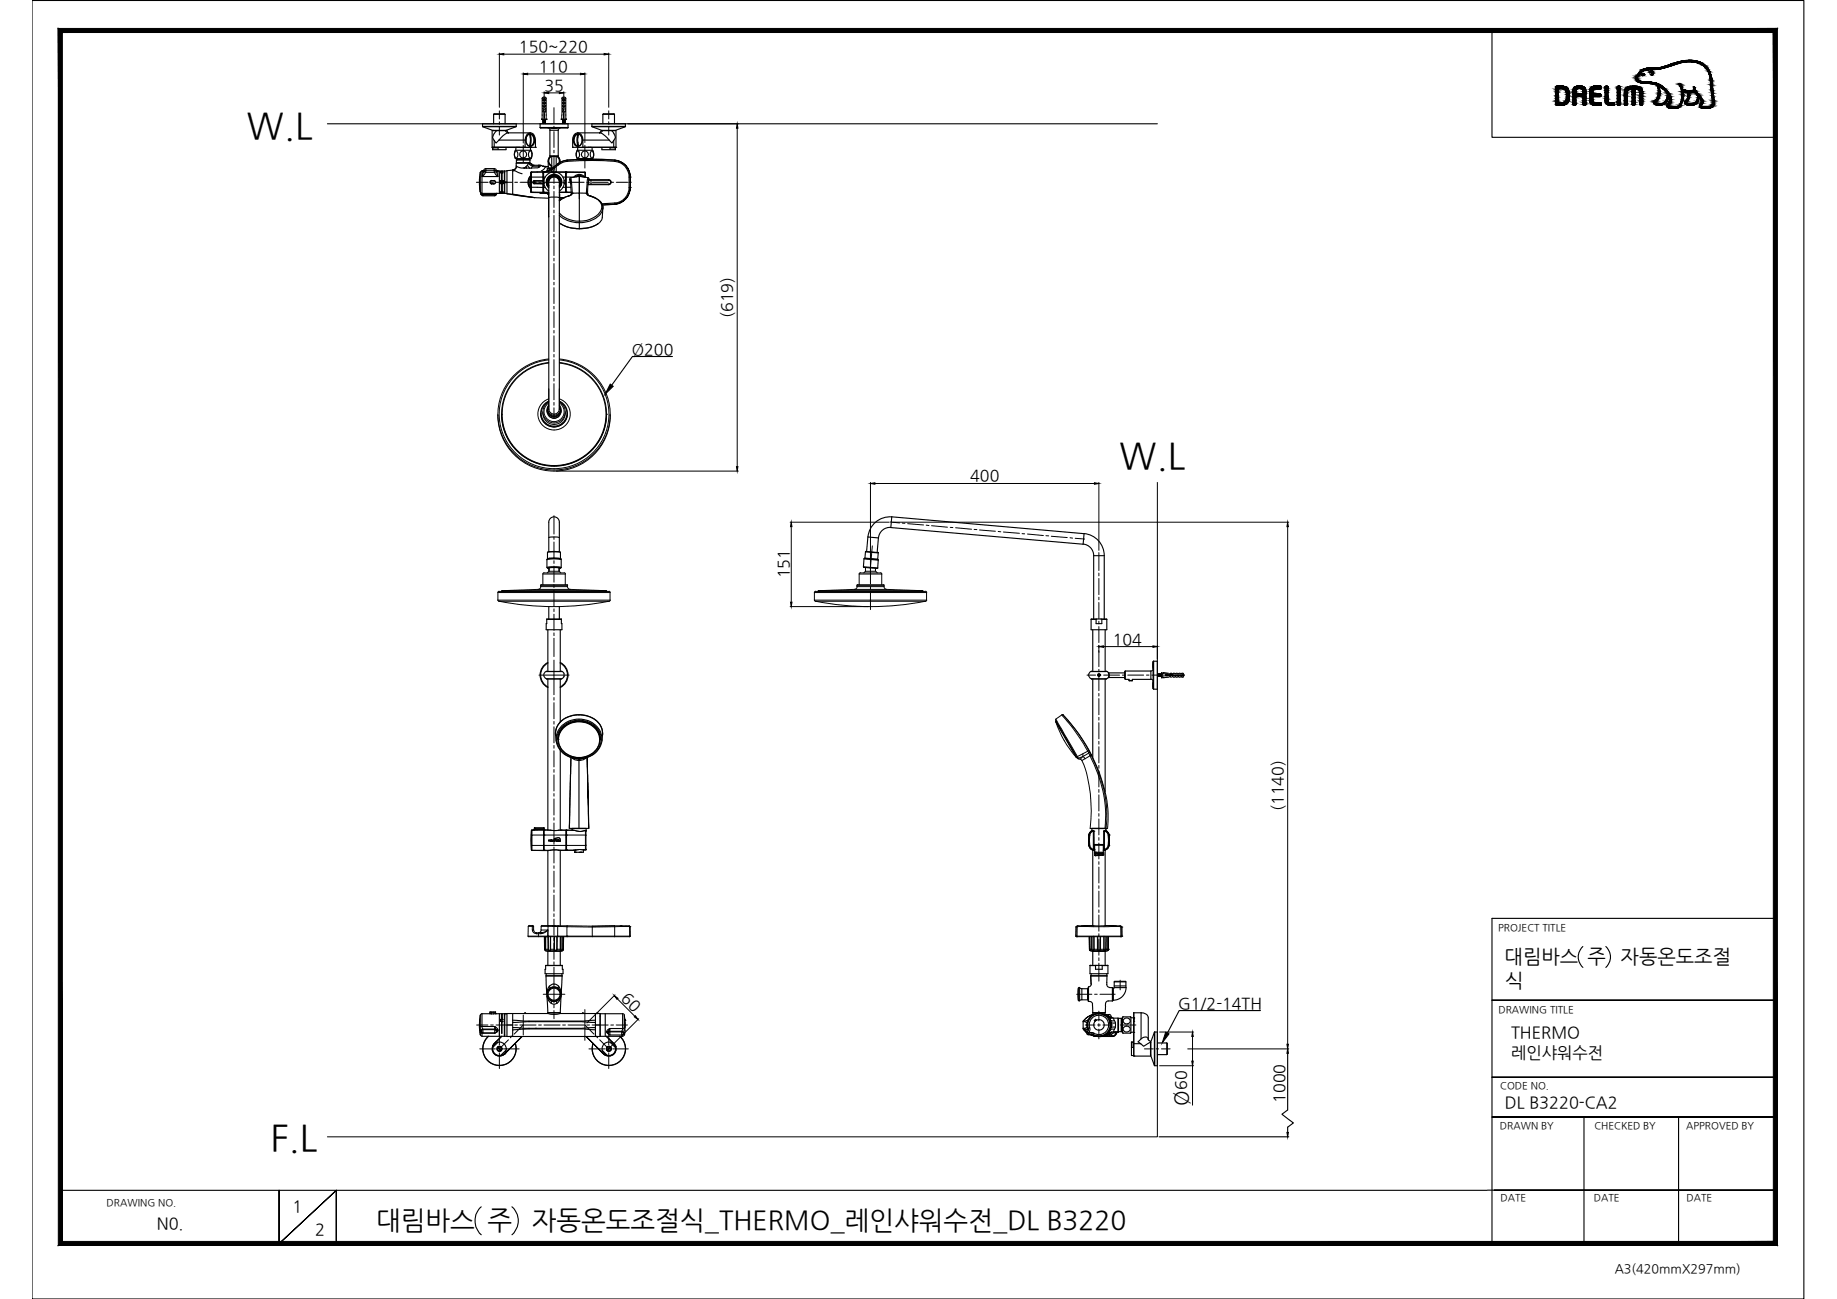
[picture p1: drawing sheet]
<svg xmlns="http://www.w3.org/2000/svg" width="420mm" height="297mm" viewBox="0 0 420 297" stroke-linecap="round" stroke-linejoin="round" font-family="sans-serif">
<defs><g id="words">
<g font-size="8.3">
<text x="56.5" y="31.5">W.L</text>
<text x="256.1" y="107.1">W.L</text>
<text x="61.9" y="262.9">F.L</text>
</g>
<g font-size="6">
<text x="86" y="281">대림바스 주</text>
<text x="121.6" y="281">자동온도조절식_THERMO_레인샤워수전_DL B3220</text>
</g>
<text font-size="4.6" x="271.7" y="252.8" transform="rotate(-90 271.7 252.8)">Ø</text>
<g font-size="4.5">
<text x="344.1" y="220.2">대림바스 주</text>
<text x="370.7" y="220.2">자동온도조절</text>
<text x="344.3" y="225.7">식</text>
</g>
<g font-size="3.7">
<text x="118.7" y="11.9">150~220</text>
<text x="123.2" y="16.5">110</text>
<text x="124.5" y="20.8">35</text>
<text x="167.6" y="72.7" transform="rotate(-90 167.6 72.7)">(619)</text>
<text x="144.5" y="81.2">Ø200</text>
<text x="221.9" y="110.1">400</text>
<text x="180.5" y="132.2" transform="rotate(-90 180.5 132.2)">151</text>
<text x="254.5" y="147.4">104</text>
<text x="293.5" y="185.4" transform="rotate(-90 293.5 185.4)">(1140)</text>
<text x="141.9" y="228.5" transform="rotate(45 141.9 228.5)">60</text>
<text x="269.5" y="230.6">G1/2-14TH</text>
<text x="345.6" y="237.3">THERMO</text>
<text x="345.6" y="241.9">레인샤워수전</text>
<text x="271.4" y="249.2" transform="rotate(-90 271.4 249.2)">60</text>
<text x="293.8" y="252.2" transform="rotate(-90 293.8 252.2)">1000</text>
<text x="344.2" y="253.4">DL B3220-CA2</text>
<text x="35.9" y="281.1">N0.</text>
<text x="66.9" y="277.1">1</text>
<text x="72.1" y="282.4">2</text>
</g>
<text font-size="2.9" x="369.3" y="291.1">A3(420mmX297mm)</text>
<g font-size="2.3">
<text x="342.6" y="212.8">PROJECT TITLE</text>
<text x="342.7" y="231.6">DRAWING TITLE</text>
<text x="343.2" y="249">CODE NO.</text>
<text x="343.1" y="258.3">DRAWN BY</text>
<text x="364.7" y="258.2">CHECKED BY</text>
<text x="385.7" y="258.3">APPROVED BY</text>
<text x="24.4" y="275.9">DRAWING NO.</text>
<text x="343.2" y="274.7">DATE</text>
<text x="364.5" y="274.7">DATE</text>
<text x="385.7" y="274.7">DATE</text>
</g>
</g></defs>
<path d="M264.7 110.3v149.7h-189.8" fill="none" stroke="#000" stroke-width=".23"/>
<!-- layer: 0 -->
<g fill="none" stroke="#000" stroke-width=".25">
<path d="M7.3 .1h405.3v296.9h-405.3zM341.2 7v24.4h64.9M74.9 28.3h189.8M380 24h.1M132.5 40.3v5.2M153.8 81.5h-9.1l-4.8 6.6M130.9 189.4h3.1M249.3 189.4h4M125.3 217.5h2.8M249.9 217.5h2.9M362 216.4a3.2 3.2 0 0 0 0 4.8M367.3 216.4a3.2 3.2 0 0 1 0 4.8"/>
<path d="M406.1 210h-64.9v74.7M288.3 231.1h-18.6l-2.7 5.1M294.5 239.8v14l-1.3 1 2.6 2-1.3 1v1.1M341.2 228.7h64.9h-64.9M265.1 260h29.7M341.2 255.4h64.9h-64.9M341.2 246.3h64.9h-64.9M362.3 255.4v28.9M383.9 255.4v28.9M13.8 272.2h326.3M63.8 272.2v12.2l13.1-12.2-13.1 12.2zM110.1 276a4.3 4.3 0 0 0 0 6.3"/>
<path d="M117.1 276a4.2 4.2 0 0 1 0 6.3M340.2 272.1h65.9h-64.3M76.9 284.4v-12.2v12.2M350.5 284.3h55.6"/>
</g>
<g fill="#000" stroke="#000" stroke-width=".23">
<path d="M114.2 12.4l1-.2v.4zM119.7 16.9l1-.2v.4zM132.8 16.7l1 .2-1 .2zM138.2 12.2l1 .2-1 .2zM124.5 21.2l1-.1v.3zM127.9 21.1l1 .1-1 .2zM168.6 28.3l.2 1h-.4zM139.6 87.8l.7 .5-1.9 1.9zM168.4 106.7h.4l-.2 1zM199.1 110.6l1-.2v.3zM250.3 110.4l1 .2-1 .1zM181 119.4l.1 1h-.3z"/>
<path d="M180.8 137.7h.3l-.1 1zM294.5 119.4l.2 1h-.4zM251.3 147.9l1.1-.2v.3zM263.7 147.7l1 .2-1 .1zM140.5 227.7l.9 .6-.3 .2zM145.3 232.3l.6 .8-.8-.6zM266.6 236l.8 .4-1.6 2.1zM272.8 236l.1 1h-.3zM294.3 238.8h.4l-.2 1zM272.6 242.6h.3l-.1 1.1zM294.3 258.9h.4l-.2 1.1zM294.5 239.8l.2 1.1h-.4z"/>
<path d="M13.3 284.8l392.3-.9h-391.3zM13.3 284.8l392.3-.9 .9 .9zM405.6 7.4v276.5l.9 .9zM405.6 7.4l.9-.9v278.3zM14.3 7.4h391.3l.9-.9zM13.3 6.5h393.2l-392.2 .9zM13.3 6.5l1 277.4v-276.5zM13.3 6.5l1 277.4-1 .9z"/>
</g>
<g fill="none" stroke="#000" stroke-width=".23">
<path d="M114.2 12.1v12.4M115.2 12.4h23M119.7 16.7v16M120.7 16.9h12.1M133.8 16.7v15.9M139.2 12.1v12.4M124.5 21v1.6M125.5 21.2h2.4M128.9 21v1.6M143.6 28.3h25.3M168.6 29.3v77.4M127.2 107.7h41.7"/>
<path d="M180.7 119.4h22.7M199.1 110.3v19.1M200.1 110.6h50.2M204.2 119.4h90.6M251.3 110.3v15.5M180.7 138.7h17.9M181 120.4v17.3M294.5 120.4v118.4M251.3 147.6v1.6M252.4 147.9h11.3M264.7 147.6v3.1M140.7 227.5l-6.5 6.4"/>
<path d="M141.2 228.4l4 4M146.1 232.9l-6.4 6.5M265.2 236h7.8M271.7 239.8h23.1M272.8 237v5.6M265.2 243.7h7.8M272.8 243.7v9"/>
</g>
<!-- layer: Cneter -->
<g fill="none" stroke="#000" stroke-width=".23">
<path d="M114.2 25.3v1.9M114.2 27.8v.6M114.2 29.1v1.8M119.7 33.2v3.9M126.7 24.6v3.6M126.7 28.9v.5M126.7 30.1v3.6M126.7 34.4v.6M126.7 35.6v3.6M126.7 39.6v2.3M133.8 33.2v5.2M139.2 25.3v1.9"/>
<path d="M139.2 27.8v.6M139.2 29.1v1.8M109 41.7h2.6M112.2 41.7h.7M113.5 41.7h3.6M117.7 41.7h.7M119 41.7h3.6M123.2 41.7h.6M124.5 41.7h3.6M126.7 42.5v.7M126.7 43.8v3.6M126.7 48v.7"/>
<path d="M126.7 49.3v3.6M126.7 53.5v.7M126.7 54.8v3.6M126.7 59v.7M128.7 41.7h.6M130 41.7h3.6M134.2 41.7h.6M135.5 41.7h3.6M139.7 41.7h.6M141 41.7h2.6M126.7 60.3v3.7M126.7 64.5v.6"/>
<path d="M126.7 65.8v3.6M126.7 70v.6M126.7 71.3v3.6M126.7 75.6v.5M126.7 76.8v3.6M126.7 81.1v.5M126.7 82.2v3.7M126.7 86.5v.7M126.7 87.7v3.7M126.7 92v.7M126.7 93.2v2.4M126.7 117.9v4.2"/>
<path d="M203.6 119.4l2.2 .2M206.4 119.6l.6 .1M207.6 119.7l3.6 .3M126.7 122.8v.5M126.7 123.9v3.7M126.7 128.2v.6M126.7 129.4v3.7M126.7 133.7v.7M126.7 134.9v3.7M126.7 139.2v.7M199.1 129.5v4M199.1 134.1v.6"/>
<path d="M199.1 135.4v4M199.5 124.8l-.4 5.3M211.8 120.1l.7 .1M213.1 120.2l3.6 .4M217.3 120.6h.6M218.6 120.7l3.6 .3M222.8 121.1h.6M224 121.2l3.7 .3M228.3 121.5l.6 .1M229.5 121.7l3.7 .2M233.8 122l.6 .1M235 122.1l3.6 .4"/>
<path d="M239.2 122.5h.7M240.5 122.6l3.6 .3M244.7 123h.6M245.9 123.1l2.2 .2M251.3 126.4v4.1M251.3 131v.7M251.3 132.3v3.7M251.3 136.6v.5M251.3 137.8v3.7M123.3 154.4h6.9M126.7 140.4v3.7M126.7 144.7v.7"/>
<path d="M126.7 146v4.1M126.7 150.9v8M126.7 159.5v.6M248.6 154.4h2M251.2 154.4h.6M251.3 142.1v.5M251.3 143.3v3.6M251.3 147.6v.6M251.3 148.8v3.6M251.3 153.1v.6M251.3 154.3v3.6M251.3 158.6v.6"/>
<path d="M251.3 159.8v3.6M252.4 154.4h3.7M256.7 154.4h.6M257.9 154.4h3.7M262.2 154.4h.6M263.4 154.4h3.7M267.7 154.4h.6M268.9 154.4h1.9M126.7 160.7v3.7M126.7 165v.6M126.7 166.2v3.7M126.7 170.5v.6"/>
<path d="M126.7 171.7v3.7M126.7 176v.6M126.7 177.2v3.7M251.3 164v.7M251.3 165.3v3.6M251.3 169.5v.7M251.3 170.8v3.6M251.3 175v.7M251.3 176.3v3.6M126.7 181.5v.6M126.7 182.7v3.7M126.7 187v.6"/>
<path d="M126.7 188.2v3.6M126.7 192.5v.6M126.7 193.7v3.6M126.7 198v.6M126.7 199.2v3.6M251.3 180.5v.7M251.3 181.8v3.6M251.3 186v.6M251.3 187.3v3.6M251.3 191.5v.6M251.3 192.8v3.6M251.3 197v.6"/>
<path d="M251.3 198.3v3.6M126.7 203.5v.6M126.7 204.7v3.7M126.7 208.9v.7M126.7 210.2v3.7M126.7 214.4v.7M126.7 215.7v3.7M126.7 219.9v.7M251.3 202.6v.5M251.3 203.8v3.6M251.3 208.1v.5M251.3 209.2v3.7"/>
<path d="M251.3 213.5v.7M251.3 214.7v3.7M251.3 219v.7M109 234.4h2.6M109.7 239.8h3.6M112.2 234.4h.6M113.5 234.4h3.6M113.9 239.8h.6M114.2 235.3v3.6M114.2 239.5v.6M115.1 239.8h3.6M116.3 237.8l-2.1 2"/>
<path d="M117.1 236.9l-.4 .4M117.7 234.4h.6M118.9 234.4h3.7M119.7 232.1v4.6M119.7 234.4l-2.1 2.1M123.2 234.4h.6M124.2 227.4h5M124.4 234.4h3.7M126.7 221.2v8.1M126.7 229.9v.5M126.7 231.1v1.8M128.7 234.4h.6"/>
<path d="M129.9 234.4h3.7M133.8 230.9v7M133.8 234.4l2 2.1M134.2 234.4h.6M134.7 239.8h3.6M135.4 234.4h3.7M136.3 236.9l.4 .4M137.2 237.8l2 2M138.9 239.8h.6M139.2 235.3v3.6M139.2 239.5v.6M139.7 234.4h.6"/>
<path d="M140.1 239.8h3.6M140.9 234.4h2.6M246.3 227.4h3.4M248.2 234.4h2.2M250.4 227.4h.6M251 234.4h.7M251.3 220.2v4.2M251.3 231.2v2.3M251.3 234.1v.6M251.3 235.3v2.3M251.6 227.4h3.5M252.3 234.4h2.2"/>
<path d="M256.2 224.1v2.2M256.2 234.4h3.6M261.7 239.8h2.1M264.4 239.8h.6M265.6 239.8h2M114.2 240.7v3.6M139.2 240.7v3.6"/>
</g>
<!-- layer: MEMBER -->
<g fill="none" stroke="#000" stroke-width=".25">
<path d="M114.5 39.2l.1 .3zM114.6 39.3h.3M114.6 39.1h.3M114.7 39.7h.2v1.5h-.2zM114.9 39.2l.1 .3zM117.3 39.1v5.3M117.3 38.9l-1.3 .1v5.3l1.3 .2M117.3 38.9v.2M117.3 38.8l2.1 .9M117.3 38.8v.1M117.7 39l-.4 .1M117.9 34.6l.1-.1a.9 .9 0 0 1 .2 1.6h-.1a1.1 1.1 0 0 1-.2-1.5z"/>
<path d="M118.1 38l-.3 .6-.5 .2M118.1 36.6h3.1v.6h-3.1zM118.2 37.2l-.1 .1M118.2 36.6h.1M118.2 38a.89 .89 0 0 1-.9 .9M119.9 38.4h.1M120.3 38.1l.1 .3M120.4 38.4l.8 .1M120.4 38.4h-.5M120.6 37.8l.6 .7 .3-.1M120.9 37.3l.9 .7M120.9 37.3l1.2 .5-.3 .2"/>
<path d="M120.9 37.3a1.66 1.66 0 0 1-2.8 .7M120.9 37.3h-2.8v.7M120.9 37.3h.1M121.1 34.6l.1-.1a.97 .97 0 0 1 0 1.6l-.3-.3v-.5zM121.2 36.6h.1M121.2 37.2l.7 .5 1.5 .1M121.4 37.5h.1M121.5 34.4l-3.6-.1-.2 .8 .2 1.2h3.6M121.5 34.3l.2 .8-.2 1.2M121.8 38h1.3M121.8 38l-.3 .4M123.1 38l.3 .2-.4 .2h-1.5"/>
<path d="M123.1 37.8l.2 .1-.2 .1zM123.3 37.9l.4-.1-.2 .3zM123.4 37.7l1.4 .3M123.5 38.1l-.1 .1M123.7 37.8h.1M124.2 38l.3 .1M124.2 38h.1M124.5 38.1h.1M124.5 38.1h.3M124.8 38.1h.6M124.8 38.1h.1M124.8 38.1l-.4 .6-.6 .4"/>
<path d="M125.4 38.1h-.6M132 34.4l3.6-.1 .2 .8-.2 1.2h-3.6M132 34.3l-.2 .8 .2 1.2M132 34.5h.2a1.06 1.06 0 0 1-.1 1.6 1.28 1.28 0 0 1-.1-1.6zM135.2 34.6l.1-.1a1 1 0 0 1 .1 1.6 1.18 1.18 0 0 1-.2-1.5zM114.3 41.9h.1M114.3 41.9l.1 .1 .3-.1M114.3 41.4v.1h.1M114.3 41.4h.1M114.4 41.9h.1M114.4 41.4l.2 .1 .1 .4M114.4 41.4v.1"/>
<path d="M114.4 41.4l.3 .1M114.6 44.1h.1M114.6 41.9h.1M114.6 41.5h.1M114.6 44l.1 .1M114.7 41.6h.1M114.7 42.1h.2v1.6h-.2zM114.7 41.6h-.2l.1 .3h-.2M114.7 43.9l-.1 .2M114.7 44.1h.1M114.7 41.9h.1M114.7 41.5h.1"/>
<path d="M114.7 43.8l.3 .1M114.7 44.2h.1M114.7 41.5v.1M114.7 44.1h.2M114.7 43.9h.1M114.8 43.8l-.3 .3M114.8 44.2h.1M114.9 41.5v.1M114.9 41.6h.1M114.9 43.8l.1 .1M114.9 41.6h.3M114.9 41.4v.1"/>
<path d="M114.9 44.1h.1M115 44.1h-.1M115 43.9h.1M115 41.7l.2 .1-.2 .1zM115 41.4h-.1M115 41.4l.2 .2M115 44.1h.1M115 41.3l-.1 .2M115 41.3h.1M115.1 41.3l.1 .3M115.1 44.1h-.1M115.2 41.6l-.1 .4-.2-.1v-.3"/>
<path d="M116 41.6h-.6v.2h.6M117.3 44.4l5 .8M117.3 44.4v.1M117.3 44.5l4.7 .7M128.9 45.2h.1M128.9 45.2l-.9 .1M127.1 168.2a4.5 4.5 0 0 1 3.8-4.6l1.1-.1 1.4 .1a4.8 4.8 0 0 1 4.4 3.9v.7M127.1 168.2l.1 1.2M127.1 168.2a4.4 4.4 0 0 1 4.3-4.7 5.4 5.4 0 0 1 6.4 3.4 5.7 5.7 0 0 1-2 5.6l-1.7 .8-1.6 .3M127.2 169.4a4.8 4.8 0 0 1 5.2-4.9 4.9 4.9 0 0 1 5.3 4.9M127.2 169.4a5.4 5.4 0 0 0 5.3 4.2M127.6 169.1a4.7 4.7 0 0 0 6.3 3.9 4.3 4.3 0 0 0 3.3-3.9"/>
<path d="M127.6 169.1h.1M127.9 167.6h.1M128.4 166.5a5.4 5.4 0 0 1 9 1.6 4.6 4.6 0 0 1-4.4 5.3 4.7 4.7 0 0 1-5.5-5.3zM128.8 166.4a5.3 5.3 0 0 1 3.6-1.5 4.5 4.5 0 0 0-4.8 4.2l.4-1.6zM128.9 166.5a5.1 5.1 0 0 1 8.1 1.5 4.2 4.2 0 0 1-4.1 5.2 4.4 4.4 0 0 1-5-5.2zM130.6 173.2l-.4 16.2zM130.9 173.3l.2 .2v-.2M131.1 173.5a2.45 2.45 0 0 0 2.7 0M131.9 173.5h1.1M132.4 164.9a4.4 4.4 0 0 1 4.8 4.2 4.5 4.5 0 0 0-4.8-4.2zM132.4 173.6v15.8M132.5 173.6h.1"/>
<path d="M133.8 173.3v.2M134 173.3l-.2 .2M134.3 173.2l.4 16.2zM137.2 169.1h.1M130.2 189.4h4.5M114.6 233h.4v.2h-.4v.3h.4l-.1 .1-.4-.1zM114.7 231.8h.2v1h-.2zM114.7 233.8l.1 2.4zM114.7 233h.1M115 233.5h-.1M115 233.5h.1M115.4 231.8h.1"/>
<path d="M115.4 231.8h.6M116 234.4h1.3M117.3 231.8h-1.3v5.2h20.2M117.3 231.8h8a4.9 4.9 0 0 0 2.8 0h8.8M117.3 234.4v.6l3.7 .1M117.3 233.3l3.7 .2M117.3 231.8v2.6M117.3 235v.5M121 233.6l-3.7 .2M121 233.6h12l3.2 .2v1.2M121 235.1h1.5M121 235.1v.2"/>
<path d="M122.5 235.1h.1M136.2 235.5l-2.9-.2h-12.3l-3.7 .2v1.5M136.2 235l-3.2 .1h-10.5M136.2 233.3l-2.9 .2h-12.3v.1M136.2 234.4h1M136.2 231.8v2M136.2 235v2M136.5 231.7h.1M136.8 231.8h-.2M137 231.7l-.6 .1M137 231.8h.2v5.2h-1M137.2 236.5h.1"/>
<path d="M137.2 232.4h.1M143 233.3v.1M143 233.7v1.3M247.7 235.1h.1M247.7 235.1l.1 .2M247.7 233.6l.9 .2v1.2M247.7 233.6v1.5M247.8 235.3v.1M247.8 233.5h.1M247.8 233.5l-.1 .1M247.8 235.3h.1M247.8 235.4h.1"/>
<path d="M247.9 235.4l.1 .2M247.9 235.5h.1M248 235.5h.1M248 235.6l.1 .1M248 235.6h.1M248.1 235.7h.1M248.2 235.7h.1M248.2 235.7l.1 .1M248.3 235.8h.1M248.3 235.8l.1 .1M248.3 235.9h.1M248.4 235.9h.1"/>
<path d="M248.4 235.9l.1 .1M248.5 236h.1M248.5 234.4h.2M248.6 235l-.9 .1M248.6 235l.2 .5-1-.2M248.7 234.4l.2 1M248.8 233.3l-1 .2M248.8 233.3l-.2 .5M248.8 235.4l.1 .2M249.3 236.5h.1M249.3 236.5l.1 .1M249.4 236.6h.1"/>
<path d="M249.6 236.6h.1M249.6 236.6v.1M249.6 236.7h.1M249.7 236.4l.6 .4M249.7 236.7h.1M249.8 236.7h.1M249.8 236.7v.1M249.8 236.8h.1M249.9 236.8h.1M249.9 232h.1M250 236.8h.1M250.1 236.8h.1"/>
<path d="M250.2 236.8h.1M250.2 236.8v.1M250.2 236.9h.1M250.2 236.9h.2M250.3 236.9h.1M250.3 232a2.69 2.69 0 0 0-1.5 1.3M250.3 232a2.58 2.58 0 0 0-1.6 2.4M250.3 236.8h.1M250.3 232l.8-.2 1.3 .2M250.3 236.8l1.3 .2 .8-.2M250.3 236.8h.2M250.4 236.9h.1"/>
<path d="M250.5 236.9h.1M250.5 231.9l-.2 .1M250.6 236.9l.1 .1M250.6 236.9h.1M250.7 237h.1M250.8 233.3l-.3 .2M250.8 237h.1M250.9 237h.1M251 237h.1M251 231.8l-1.8 .5-1.4 1.2M251 231.8h.2M251 231.8h.7"/>
<path d="M251.1 237h.1M251.2 231.8h-.2M251.2 237h.1M251.5 237h.1M251.5 231.8h.2zM251.6 237h.1M251.7 237h.1M251.7 231.8l1.1 .2M251.8 237h.1M251.8 237h-.1M251.9 237h.1M252 237h.1"/>
<path d="M252.1 236.9l-.1 .1M252.2 236.9h.1M252.2 231.9l.2 .1M252.3 236.9h.1M252.4 236.8h-.2M252.4 232h.1M252.4 236.8h.1M252.4 236.9h.1M252.6 236.8h.1M252.6 236.8l-.2 .1M252.7 236.8l1.8 .1M252.7 236.8h.1"/>
<path d="M252.7 236.8h-.1M252.8 236.8h-.1M252.8 232h.1M252.8 236.8h.1M252.8 232l.1 .1M252.9 232h.1M252.9 232.1h.1M253 236.7h.1M253 236.7l-.2 .1M253.1 236.7h.1M253.2 236.6h.1M253.2 236.6l-.1 .1"/>
<path d="M253.2 236.6l1 .1M253.3 236.6h.1M253.3 236.6h-.1M253.3 236.5h.1M253.4 236.5h.1M253.4 236.5l-.1 .1M253.5 236.9l-1.7 .1M253.5 236.5h.1M253.5 236.5h-.1M253.6 236.4h.1M253.6 236.4l-.1 .1M253.7 236.4h.1"/>
<path d="M253.7 236.4h-.1M253.7 236.3h.1M253.7 236.3v.1M253.7 236.2h.1M253.8 236.2h.1M253.8 236.3h.1M253.8 236.3h-.1M253.9 236.2h.1M253.9 236.2l-.1 .1M253.9 233.6l.1 .8M253.9 235.5l.2-.5-.1 .5M253.9 233.3l.2 .5-.1-.5 .9 .1"/>
<path d="M253.9 233.2v.1M253.9 233.3h.1M254 236.2h.1M254 236.2h-.1M254 235.5l-.6 .8 .3-.2M254 235.5h-.1a2.69 2.69 0 0 1-1.5 1.3M254 234.4a2.76 2.76 0 0 1-1.6 2.4M254 234.4h.1M254 232.7l.7 .1M254 236.1h.1M254 232.6l.1 .1M254 236.1v.1"/>
<path d="M254.1 232.7h.1M254.1 236.1h.1M254.1 236.1h-.1M254.1 233.8v.4v-.4l1 .1v.5v.5l-1 .1v-.4v.3M254.1 233.8h.1M254.2 234.2v.4M254.2 232.7h.1M254.2 236h.1M254.2 236l-.1 .1M254.2 236.7l.3 .2M254.2 236.6l-.8 .3M254.5 236.9v.1"/>
<path d="M254.7 236l-1 .2M254.7 232.8l.2 .6M254.7 236h1M254.7 232.8h1M254.8 236v.2l-.4 .1-.2 .4M254.9 235.4l-.9 .1M254.9 235.4l-.2 .6M254.9 233.4l.2 .5M255 236l-.2 .2M255 236.1l.2 .1M255.1 235.9l-.1 .2M255.1 234.8l-.2 .5"/>
<path d="M255.2 236.2l-.2 .5-.4 .3h-3M255.2 236.2h.1M255.2 236v.2M255.2 236.3a.75 .75 0 0 1-.7 .6M255.2 236v.3M255.2 236.2v.1M255.3 236.3a.66 .66 0 0 1-.7 .7M255.3 236.2h.1M255.4 236l-.2 .2M255.6 236v.1M255.6 236.1h.1M255.6 236.1l-.4 .4"/>
<path d="M255.7 235.9l-.1 .1M255.7 232.8v3.2M255.7 232.8l.1 .1M255.8 232.9v3h.7M255.8 232.9h.7M255.8 235.9h-.1M256.5 235.9h.1M256.5 232.9h.1M256.5 232.9v3M256.7 236.2h.2M256.8 236.2h1.9M256.8 236.2v-3.6l.1-.1 1.8 .1v3.6"/>
<path d="M256.9 232.5l-.2 .1M257 235a.83 .83 0 0 1 1-.3 .83 .83 0 0 1 .4 .9 .81 .81 0 0 1-1 .4 .81 .81 0 0 1-.4-1zM258.5 232.5l.2 .1M258.7 236.2h-.2"/>
<circle cx="119.7" cy="35.3" r=".81"/>
<circle cx="133.8" cy="35.3" r=".8"/>
<circle cx="257.7" cy="233.4" r=".78"/>
</g>
<!-- layer: DEF_LAYER_ASSEM_MEMBER -->
<g fill="none" stroke="#000" stroke-width=".25">
<path d="M109.8 39.4l-.2 1.9 .2 2.6M109.9 39.4v4.5M110.2 39.1h.4v.2M110.2 39.1v5.1M110.3 39.1l-.4 .3M110.3 39.1v1.3h3.6M110.3 39.1h.1M110.4 28.3h7.7v.6h-7.7zM110.4 28.9h.1M110.6 39.3l-.3 1.1 .8-1M110.6 39.3l.5 .1M110.6 39.1h.1"/>
<path d="M110.6 39.1h-.3M111.1 39.4h2M111.1 38.6l-.4 .2-.1 .3M111.1 38.6v.5M111.1 38.6h1.9M111.1 39.1h-.5M111.1 39.1v.3M112.6 33.7h.1M112.7 33.7v.5v-.4h1.2v.4M112.7 29.8h.1M112.7 29.8l-2.3-.8h7.6l-2.3 .8M112.9 26.1v2.2"/>
<path d="M112.9 29.8v.1M112.9 26.1l.1-.1h2.4l.1 .1M112.9 26.1h2.6M113 38.6a.46 .46 0 0 1 .5 .5M113 39.1h.5l-.5-.2h-1.9l-.5 .2M113 30.5a1.03 1.03 0 0 0 0 1.6M113 32.1v1.6M113 38.6v.5M113 33.7h.1M113 39.1l.1 .3M113.1 39.4l.8 1M113.5 39.1h.1"/>
<path d="M113.5 39.1h1.9v5.1h-5.2M113.5 39.1l.1 .2M113.6 39.1h.2M113.6 39.1h.1M113.6 39.3l.3 1.1M113.6 39.3l-.5 .1M113.6 29.9l-.5 .6M113.8 39.1h.1M113.9 39.1v1.3M114.1 32l-.6 .7-.5-.6M114.1 32h6M114.2 39.1v5.1"/>
<path d="M115.4 39.4h.1M115.5 26.1v2.2M115.5 29.8v.1M115.6 29.9l.7 .5M115.7 29.8h.1M115.7 29.8h-3h3M115.7 33.7v.5h-3M116 39.1h-.6v5.1h.6M116.3 30.3l-.3-.4h-3.4v3.8M116.3 30.4a3.2 3.2 0 0 0-2.2 1.6M116.3 30.3v.1M116.3 30.4h5"/>
<path d="M118 33.7h.1M118 33.7v.7M118 33.7h.2M118.1 28.9h-.1M118.2 33.7h.3zM118.4 36.3l-.1 .2M118.8 33.7h2.5v.7M118.8 33.7h.1M120.1 32v1.7h-7.5h5.6M120.3 32a1.07 1.07 0 0 0 .4 1.2 1.07 1.07 0 0 0 1.2 0 1.59 1.59 0 0 0-.6-2.6 1.14 1.14 0 0 0-1 1.2v.2M120.9 36.3l.1 .2M121.2 30.8l.1 1.2-.1 1.2"/>
<path d="M121.2 30.9h.2M121.2 30.6h.1M121.2 30.7a1.51 1.51 0 0 1 .9 1.4 1.51 1.51 0 0 1-.9 1.3M121.2 30.6a1.49 1.49 0 0 0-.9 1.4 1.49 1.49 0 0 0 .9 1.4M121.2 30.6a1.49 1.49 0 0 1 1 1.4 1.49 1.49 0 0 1-1 1.4M121.3 33.4h-.1M121.3 30.4h.3a1.44 1.44 0 0 1 .9 1.6v1.7M121.3 30.4h-.3a1.51 1.51 0 0 0-.9 1.6M121.3 32.5l.1 .7h-.2M121.3 31.5v-.7l.2 1.2-.2 1.2M121.4 33.7h.1M122.5 33.7h.1"/>
<path d="M122.5 33.7h-4h.3M123.5 29.1l.2 .2h6.1l.2-.2M123.5 28.3h6.4v.9h-6.4zM125.2 38.6v.5M125.2 38.6h1M125.3 29.2l.3 .1 .2 .5M125.4 36.8v1.7M125.4 38.4h.8M125.8 35.6l.2 .2h1.5M125.8 29.8v5.8M125.8 35.6h1.9M125.8 29.8h1.9"/>
<path d="M125.9 35.8a1.33 1.33 0 0 0 .3 2.2 1.33 1.33 0 0 1-.3-2.2M126 29.3h.1M126.1 35.8a1.21 1.21 0 0 0 .1 2.1M126.1 39.4h.1M126.1 39.4l.6 .1 .6-.1M126.1 39.4a2.35 2.35 0 0 0-1.7 1.9 2.35 2.35 0 0 0 1.1 2.4M126.2 35.8v3.5l.5 .1 .5-.1v-3.5M126.2 38.5l-1 .1M126.2 39.3l-.1 .1M127.2 39.3l.1 .1M127.3 39.4a2.35 2.35 0 0 1 1.8 1.9M127.4 35.8a1.21 1.21 0 0 1 .4 1.5"/>
<path d="M127.5 29.3h-1.5M127.7 35.6l-.2 .2M127.7 29.8v5.8M128 37.1a1.33 1.33 0 0 0-.4-1.3 1.33 1.33 0 0 1 .4 1.4M128.1 36.8v.4M128.2 29.2l-.3 .1-.2 .5M131 33.7h.1M131.6 31a.89 .89 0 0 1 1-.3 .89 .89 0 0 1 .5 .9 1.21 1.21 0 0 1-1.1 1.8 1.64 1.64 0 0 1-.4-2.4zM132.1 33.7h.1M132.1 30.8l.1 .7M132.1 30.8l-.1 1.2 .1 1.2M132.1 30.4h-.2a1.44 1.44 0 0 0-.9 1.6v1.7"/>
<path d="M132.1 30.4h.3a1.44 1.44 0 0 1 .9 1.6M132.1 30.4h5M132.2 33.4h.1M132.2 32.5l-.1 .7h.2M132.2 30.7a1.48 1.48 0 0 0-.9 1.4 1.48 1.48 0 0 0 .9 1.3M132.2 30.6h.1M132.3 30.8l-.2 1.2 .2 1.2M132.3 30.9h-.2M132.5 36.3v.1M133.1 31.8a.98 .98 0 0 0-.8-1.2 .98 .98 0 0 0-1.1 1v.9a.95 .95 0 0 0 .9 1 .95 .95 0 0 0 1-.9v-.4M133.2 31.8v.3M133.3 33.7h.1"/>
<path d="M133.3 32h6M133.3 32v1.7M134.6 33.7h-2.5v.7M134.7 33.7h-.1M135 33.7h.2zM135 33.7h-.4M135 36.3l.1 .1M135.2 33.7h.2v.7M135.4 28.9h.1M135.4 28.9v-.6h7.6v.6M135.4 28.9h7.6M135.5 33.7h.1"/>
<path d="M137.1 30.3l.4-.4h3.4v3.8h-9.9M137.1 30.4a3.1 3.1 0 0 1 2.2 1.6M137.1 30.3v.1M137.7 33.7v.5h3.1v-.5M137.7 29.8l-2.3-.8h7.6l-2.3 .8M137.8 29.9l-.7 .5M137.9 26.1h2.6M137.9 26.1l.1-.1h2.4l.1 .1M137.9 26.1v2.2M137.9 29.8v.1M139.3 32l.7 .7 .4-.6M139.5 34.2v-.4h1.2v.4"/>
<path d="M139.9 29.9l.5 .6M140.4 30.5a1.03 1.03 0 0 1 0 1.6M140.4 33.7h.1M140.4 32.1v1.6M140.5 26.1v2.2M140.5 29.8v.1M140.8 33.7h.1M143.1 28.9h-.1M109.7 40.5v2.4l.2 1M109.9 43.8l.4 .4M109.9 44.1l.3 .4h.2M110 44.3v.2"/>
<path d="M110 44.5h.1M110 44.5l.4 .1M110.1 44.5l.4 .2M110.3 44.2l.1 .3M110.4 44.4v.2M112.4 41.3h.5zM112.4 42l.5 .1zM112.5 41.3a.4 .4 0 0 0-.4 .4 .4 .4 0 0 0 .4 .4M112.5 41.3l-.4 .4 .4 .3M113 41.3a.4 .4 0 0 1 .4 .4 .4 .4 0 0 1-.4 .4M113 41.3l.3 .4-.3 .3M113.2 44.2v.6h-2.8v-.2"/>
<path d="M113.3 44.2h.2M113.5 44.2h.1M113.5 44.2l-.3 .3h-2.8M113.5 44.2l-.1 .4h-.2h-2.8M113.6 44.3l-.4 .4M115.4 43.9h.1M123.5 44.2h2M125.1 41v1.3M125.1 41.2a1.71 1.71 0 0 1 1.6-1.3 1.71 1.71 0 0 1 1.7 1.3M125.1 42.1l.4 .8M125.5 44.2v5.4M125.5 41.8a1.25 1.25 0 0 1 1.2-1.4 1.25 1.25 0 0 1 1.3 1.4"/>
<path d="M125.5 43a1.8 1.8 0 0 1-.1-2.6 1.8 1.8 0 0 1 2.6 0 1.8 1.8 0 0 1-.1 2.6M125.5 45.2l.6-.1 1.8 .1M125.5 49.5v.1M127.9 45.6h.1M128 45.6v.2M128 44.4v1.2M128.4 42.1l-.5 .8M128.4 41v1.3M129 41.3h.1M129 42h.1M129 41.3v.7M129.1 42l-.5 1.1-.6 .6"/>
<path d="M125.5 93.7v-52a1.21 1.21 0 0 1 1.2-1.2 1.21 1.21 0 0 1 1.2 1.2v52M204 118.2a5.1 5.1 0 0 0-5.5 4.6M125.1 129.7l.5 .2h-.4l2.3-.2 .7 .2h-.1h-.2l.5-.2M125.1 129.7l.8-.1 2.5 .1M125.1 128l1.6-.2 1.7 .2M125.1 128v1.7M125.2 126.3a5.5 5.5 0 0 1 2.9-.1l.1 .1M125.2 126.3l.8-.1 2.2 .1M125.2 127.7l1.5-.1 1.5 .1M125.2 126.3v1.4M125.2 127.7l.1 .1M125.3 127.8h.1"/>
<path d="M125.4 127.7h.1M125.4 127.7h2.7M125.5 126.2v-6.8a1.21 1.21 0 0 1 1.2-1.2 1.21 1.21 0 0 1 1.2 1.2v6.8M125.5 122.9l.6-.1 1.8 .1M125.5 138.7v2.8M125.6 130.4v-.5l.6-.1 1.7 .1v.5M127.9 138.7v2.8M128.1 127.7h.1M128.1 127.7l.3 .3M128.1 127.7h-2.8l-.2 .3M128.2 127.8h.1M128.2 126.3v1.5"/>
<path d="M128.3 129.9h-.1M128.4 128v1.7M197.5 129.6l.1 .1M197.6 129.7l3 .3M197.6 127.8l-.1 1.8 3.2 .3M197.6 127.8l3.3 .3-.2 1.8M197.6 127.8l.2-.1 3 .3M198 126.2l2.9 .2-.2 1.5-2.9-.3zM198 127.7h-.1M198 126.2l2.8 .2M198.5 122.8l-.3 3.3M198.5 122.8l2.4 .2"/>
<path d="M200.6 127.9v.1M200.8 127.9l.1 .2M200.8 129.9l-.2 .1M200.9 126.3v.1M200.9 123l-.3 3.4M203.8 120.6a2.65 2.65 0 0 0-2.9 2.4M247.7 124.4a2.65 2.65 0 0 1 2.4 2.6M247.9 122a5.1 5.1 0 0 1 4.7 5M247.9 122l-43.9-3.8-.2 2.4 43.9 3.8M247.9 122l-.2 2.4M250.1 127.1v14.4M250.1 127.1h2.5"/>
<path d="M252.6 127.1v14.4M125 153.6h3.5M125.1 141.5h3.3l.1 2.5h-3.6zM125.1 141.6h3.3M125.1 153.5h3.2M125.1 153.5a.89 .89 0 0 0-.7 .8 .89 .89 0 0 0 .6 .9M125.1 155.3l-.1-.1h3.5l-.2 .1M125.3 144v9.5M125.3 155.3v34.5M125.3 151.5a3.2 3.2 0 0 0-1.8 2.9 3.2 3.2 0 0 0 1.8 2.8M125.3 151.6a3.1 3.1 0 0 0 0 5.5M128.1 151.6a3.1 3.1 0 0 1 0 5.5"/>
<path d="M128.1 151.5a3.2 3.2 0 0 1 1.8 2.9 3.2 3.2 0 0 1-1.8 2.8M128.1 144v9.5M128.1 155.3v9.8M128.3 153.5l.4 .1 .3 .4M129 154.1v.6M129 154.7l-.5 .5M249.6 141.6h3.6M249.6 141.6v2.4h3.6v-2.4M249.6 141.6h1.1M249.6 153.6h3.5M249.7 153.5h3.2M249.7 153.5a.89 .89 0 0 0-.7 .8 .89 .89 0 0 0 .6 .9"/>
<path d="M249.9 144v9.5M249.9 155.3v17.9M250.7 141.6v1h1.3v-1M250.9 141.5l-.2 .1M251.2 154.2l.4 .2-.1 .2-.4-.2zM251.8 141.5l.2 .1M252 141.6h1.2M252.8 144v9.5M252.8 155.3v25.7M253 153.5h.1M253.1 155.2l-.1 .1M253.1 153.5l.4 .3"/>
<path d="M253.1 155.2h-3.5l.1 .1M253.5 153.8l.1 .1M253.5 153.8l.1 .6-.1 .5h.1M253.5 154.9l-.4 .3M253.6 153.9l.1 .2-.1 .8M253.6 154.9h3.6M253.6 153.9h3.6M257.4 153.4l-.2 .3v1.4l.2 .2M258.2 155.6h.8M263.2 153.4h-5.8v1.9h.8v.3M263.2 153.4v1.9h-4.2v.3M263.2 155.3l.5 .3 .1 .2"/>
<path d="M263.7 157.4l.2 .2M263.7 155.9l.1 1.4M263.7 157.4h.1M263.8 151.3l-.1 6.2M263.8 151.4l-.1 1.4M263.8 152.9l-.1 .3-.5 .2M263.9 151.2h.8v6.4h-.8M263.9 151.2v6.4M263.9 151.2l-.2 .1M128.1 171.6v18.2M125.3 194.5v17.2M128.1 194.5v17.2"/>
<path d="M130.8 189.5l.1 .3M130.8 189.5h3.3l-.1 .5M130.9 189.5h.1M131.5 194.9h.1M131.7 194.9h.1M133.1 194.9h-.6M133.1 194.9h-.5M133.4 194.3v.6h-2v-.5M134 189.5h.1M249.8 190l-.1-.5h3.2v.5M249.8 189.5h.1M249.8 189.4h3.1"/>
<path d="M249.9 194.3v17.4M250.2 193.3h2.3M250.2 193.1h2.3M250.4 193.3v1.6h1.9v-1.6M250.4 195.2h.1M250.4 195.6h.1M250.4 195.1h.1M250.5 195.2h.1M250.5 194.9h.1M250.5 195.3l-.1 .3M250.5 195.2v.1M250.6 194.9h-.2v.3"/>
<path d="M251.3 195.5h-.6l-.2 .2 1.7-.2M251.3 195.1l-.8 .1M251.3 195.1l-.9 .1M252.1 195.1l-1.6 .2M252.1 195.5l-.8 .1M252.1 195.5h.2M252.1 195.1h.2M252.2 195.1h.1M252.2 195.5h.1M252.2 195.1l-.9 .1M252.2 195v.1M252.2 195.4v.1"/>
<path d="M252.3 195.4l-1.9 .2M252.3 195.4h.1M252.3 195.1h.1M252.3 195h.1M252.3 195l-1 .1M252.3 195.5h.1M252.3 194.9v.1M252.3 195.1v.3M252.8 194.3v17.4M252.9 189.5h.1M125.3 217.5v3.3M128.1 217.5v3.3"/>
<path d="M249.9 217.5v3.3M252.8 217.5v3.3M109.7 233.2v2.4l.2 1M109.9 236l.3 .2M109.9 234.7l.1 1 .4-.4M109.9 236v-.3l.2 .3M109.9 232.2v2.5M109.9 236v.6M109.9 234.7h.3M109.9 236.6l.4 .3M110 235.8h.1M110 235.7l.1 .1"/>
<path d="M110 235.8l.1 .2M110.1 236h.1M110.2 236l.3 .2M110.2 234.7l.2 .6M110.2 236.2h3M110.2 234.7h3M110.2 231.8h1.9M110.2 231.8v2.9M110.2 236.2v.8M110.3 231.8h-.2a7.1 7.1 0 0 0-.4 3.8M110.3 236.2h-.1M110.4 235.3l.1 .2"/>
<path d="M110.4 235.4l-.4 .4M110.4 235.4v.8h2.8M111.7 237a3.8 3.8 0 0 0 1.6 6.5 3.8 3.8 0 0 0 4.6-4.9M111.8 237a3.8 3.8 0 0 0 1.4 6.5 3.8 3.8 0 0 0 4.6-4.9M112.1 231.8h.1M112.1 231.5h1.2v.3M112.1 231.5v.3M112.1 231.8h.4M112.1 231.4h1.2M112.1 231.4h.1M112.4 231.4v.4h.5v-.4M112.6 239.3h.1"/>
<path d="M113 238.7h.1M113.1 238.6a1.67 1.67 0 0 0 0 2.4 1.67 1.67 0 0 0 2.3 0M113.1 238.7a1.63 1.63 0 0 0 0 2.3 1.63 1.63 0 0 0 2.3 0M113.2 234.7l.3 .9-.3-.3h-2.8M113.2 234.7l.6 .7M113.2 234.7v1.5M113.2 236.2h.1M113.3 231.4h.1M113.3 231.8h.1M113.3 231.8h2.1v5.2h-5.2M113.4 231.8h-.4M113.5 235.7h.1"/>
<path d="M113.5 235.7v.1M113.6 235.8h.1M113.6 235.7h.1M113.6 235.7v.1M113.6 235.8l-.4 .4M113.7 239.5l.9 .8M113.8 239.6a.49 .49 0 0 0 .1 .6 .49 .49 0 0 0 .6 0M113.8 235.7l-.1 .3-.5 .2M113.8 235.4l-.3 .3-.3-.3h-2.8M113.8 235.7l-.3 .1M113.8 235.4l.1 .2M113.9 235.6v.1"/>
<path d="M113.9 235.6l-.4 .1M113.9 239.4l.8 .7M113.9 238.3l-1.2 1.2M114 239.4a.49 .49 0 0 1 .6 .1 .49 .49 0 0 1 0 .6M114.1 237.6l-1 .9-.5 .8M114.2 231.8v5.2M114.8 237l-1.8 1.7M115.4 236.6h.1M115.4 232.1h.1M116 231.8h-.6v5.2h.6M116.5 239.9l-.8 .9-.8 .6M119.4 237l-4 4 4-4"/>
<path d="M120.1 231.6l.2 .2M120.1 231.6l-.2 .2M124.8 220.8h3.8l.2 1.9h-4.1zM124.9 223.2l.2 3.9M124.9 223.2h3.7M124.9 223.1h3.6M124.9 222.7v.4M124.9 223.1v.1M125.1 227.8l.2 3.7M125.1 227a1.61 1.61 0 0 1 .8-1.7 1.61 1.61 0 0 1 1.9 .2l.6 1.5M125.1 227.9a1.59 1.59 0 0 0 2.3 1.5M125.3 231.5h2.8"/>
<path d="M125.3 231.5v.1M125.3 231.6h2.8M125.3 231.6v.2M125.6 225.5l.1 .5M126 228.9l.1 .5M126.4 225.7a1.67 1.67 0 0 0-1.1 2.6 1.67 1.67 0 0 0 2.8 0 1.67 1.67 0 0 0-1-2.6M126.4 225.8a1.59 1.59 0 0 0-1 2.4 1.59 1.59 0 0 0 2.6 0 1.59 1.59 0 0 0-.9-2.4M126.7 225.7l.4 .1h-.7M126.7 225.7l-.3 .1M126.7 225.7h.1M127.4 228.9v.5M127.8 225.5v.5"/>
<path d="M128.1 231.6v.2M128.1 231.5v.1M128.3 227.9l-.3 .9-.6 .6M128.3 227.8l-.2 3.7M128.5 223.1l.1 .1M128.5 222.7v.4M128.6 223.2l-.2 3.9M133.3 231.6l.2 .2M133.3 231.6l-.2 .2M134 237l4 4-3.9-4M136.9 239.9l1.2 1.2 .5 .3M138.4 231.8v5.2"/>
<path d="M138.6 237l1.8 1.7M138.8 236l.3 .2-.3-.1M138.8 235.9l.3 .2M138.8 236l.3 .4M138.8 235.9v.1M138.8 235.8l.3 .3M139.1 236.2l.4 .4M139.1 236.1v.1M139.3 237.6l1.2 1.1 .3 .6M139.5 235.2l-.6 .4-.1 .3M139.5 235.2l-.4 .8 .4-.2h2.7M139.5 235.2v1.5h2.7v-.7"/>
<path d="M139.5 235.2h2.9M139.5 239.4a.49 .49 0 0 0-.6 .1 .49 .49 0 0 0 0 .6M139.5 238.3l1.2 1.2M139.5 239.4l-.7 .7M140.4 238.7h.1M140.8 239.3h.1M141.7 237a3.8 3.8 0 0 1-1.5 6.5 3.8 3.8 0 0 1-4.5-4.9M141.8 237a3.8 3.8 0 0 1-1.6 6.5 3.8 3.8 0 0 1-4.6-4.9M142.2 236l.4 .3M142.2 236h-2.7l-.4 .2v-.1M142.3 235.8l-.1 .1M142.4 235.2l-.2 .6"/>
<path d="M142.4 231.8h-5.1v5.2h5.1M142.4 231.8v3.4M142.4 236.6v.4M142.4 231.8l.4 .3M142.6 236.3h.1M142.6 236.3v.1M142.6 236.3l-.4 .3M142.7 236.2v-.1l.1 .1M142.7 236.2l-.1 .1M142.7 236.1l-.1 .2M142.8 235.1l-.1 1.1-.5-.4M142.8 235.1l-.4 .1"/>
<path d="M142.8 236.2l-.3 .3M142.8 235.1v-2.9l.1 3.4M142.8 236.2v.4M142.9 233.3v.2M142.9 233v.3l.1-.2M142.9 233.3h.1M143 235.6l-.1 1-.5 .3M246.6 226v2.7M246.6 228.7l.4 .1M246.9 225.9v2.9M246.9 225.9l.6 .2M247 225.8l-.4 .2"/>
<path d="M247.4 226.1h1.4v2.5h-1.4zM247.5 228.6l-.6 .2M248.2 235.7l.3 .4M248.6 236l.2-.2 .2 .4-.2 .1zM248.6 236v.5l.5 .1M248.8 226v.1M248.8 235.8a1.1 1.1 0 0 0 0-1.2 2.57 2.57 0 0 1 3.1-2.7 2.57 2.57 0 0 1 1.8 3.6 2.57 2.57 0 0 1-3.9 .9l-.5 .1M248.8 228.6h.1M248.8 236.3l.3 .3M248.8 236.3l.2-.1 .3 .3M248.8 228.3h.1M248.8 228h.1"/>
<path d="M248.8 226.7h.1M248.8 226.4h.1M248.8 226.1v2.5M248.9 225.7l.1 3.3zM249 229h.2M249 225.7l-.1 .1M249 236.1l.3-.8a2.23 2.23 0 0 1 1.7-3.2 2.23 2.23 0 0 1 2.5 2.6 2.23 2.23 0 0 1-3.4 1.5M249.1 236.2l.8-.1 .3 .2-.3 .2M249.2 235.1l-.3 .1M249.2 229a.75 .75 0 0 1 .7 1M249.3 220.8v1.9h4.1v-1.9M249.3 220.8h4.1"/>
<path d="M249.3 236.5l-.2 .1M249.4 220.7l-.1 .1M249.5 223.2h3.7M249.5 223.2l.1 1.8M249.6 223.1h3.6M249.6 222.7v.4M249.6 223.1l-.1 .1M249.6 225a.66 .66 0 0 1-.6 .7M249.9 230v1.5M250 231.6h1.3M250 231.6v.4M250.3 233.3l.1 .2"/>
<path d="M250.6 233.1l.2 .2M250.6 233.1l-.3 .2M250.7 233.2l-.3 .3M250.8 233.3a1.21 1.21 0 0 1 1.8 1 1.21 1.21 0 0 1-1.6 1.2 1.21 1.21 0 0 1-.5-2M250.8 220.8h-.2v.8h1.5v-.8h-.2M251.4 231.6h1.3M252.1 231.9h.1M252.1 231.9l1.1 .1M252.2 232h.1M252.2 231.9l.1 .1M252.2 232l.3 .1M252.5 232.1l1 .4"/>
<path d="M252.7 231.6v.4M252.8 231.5h-2.9l.1 .1M252.8 231.5l-.1 .1M253.2 223.1v.1M253.2 222.7v.4M253.2 223.2v.7a1.73 1.73 0 0 0 .3 1.8l.3 .1M253.3 232.4l-.1-.3 .4-.1v.5l.5 .1M253.3 220.7l.1 .1M253.5 228.9h.9M253.5 232v.5M253.5 228.9a1.17 1.17 0 0 0-.7 1.5v1.1M253.5 232.5h.1"/>
<path d="M253.6 232.5h.1M253.6 232.5v.3l.4 .2 .1-.4M253.6 232.5l.4 .2M253.6 232.8l.3 1.2 .1-1M253.6 232l.4 .1 .1 .4M253.8 225.8h.6M254.1 232.5l.3 .3M254.4 225.8v3.1M254.5 226h.1v2.7h-.1M254.8 224.5v1.3h2.7v-1.3M254.8 225.8l-.1 .2M254.8 225.5h2.7"/>
<path d="M254.8 224.5h2.7M254.8 224.5l.2-.1h2.4l.1 .1M256.5 233l.3 .1M256.8 235.7h-.3M257.6 225.8a2.9 2.9 0 0 1-2.9 2.9M258.7 236h.6M258.7 232.7h.6M258.8 238.3h.4v1.2h-.4M259.3 232.7h.1M259.3 236.1h.1M259.3 232.9h.1M259.3 233.5h.1"/>
<path d="M259.3 232.9v.6zM259.3 238.7h1.6M259.3 238.3h-.5v3.1h.5M261 231.6a1.37 1.37 0 0 1 1.6 1.1v5.1M261 231.6h-1.7v9.9M261 231.6v6M262.6 237.8l.5 .3v3.4h-3.8M262.6 237.7a.73 .73 0 0 0-.4-.6 .73 .73 0 0 0-.8 .2l-1.1 .9 .6 .5M263.1 238.3l-1.5 1-.7-.6M263.1 238.5h.1M264 236v7.7l-.8-2.4v-3zM264.1 236h.6v7.7h-.6z"/>
<path d="M264.1 236h.1M264.7 238.5h2.2M266.9 238.5l.1 .1v2.4l-.1 .2M266.9 238.5v2.7M115.4 241h.1M115.7 240.1l-1.2 1.2M137.7 240.1l1.2 1.2M138 241h.1M138.1 241a1.65 1.65 0 0 0 2.3 0 1.65 1.65 0 0 0 0-2.4 1.67 1.67 0 0 1 0 2.4 1.67 1.67 0 0 1-2.3 0M138.6 241.4h.1M139 240.2a.49 .49 0 0 0 .6 0 .49 .49 0 0 0 .1-.6l-.8 .7M259.3 241.5h.1"/>
<path d="M263.1 241.2h.1M264.1 243.6v.1M264.7 241.2h2.2"/>
<circle cx="251.4" cy="154.4" r=".32"/>
<circle cx="114.2" cy="239.8" r="1.55"/>
<circle cx="114.2" cy="239.8" r=".57"/>
<circle cx="126.7" cy="227.3" r="1.55"/>
<circle cx="126.7" cy="227.3" r="1.38"/>
<circle cx="139.3" cy="239.8" r="1.55"/>
<circle cx="139.3" cy="239.8" r=".57"/>
</g>
<!-- layer: 1 -->
<g fill="none" stroke="#000" stroke-width=".23">
<path d="M123.9 27.2h1.2v.1h-1.2zM124 22.5h.9M124 22.5l.3-.3h.4l.2 .3M124 22.5v4.7M124.1 23.4h.7v.3h-.7zM124.1 24h.7v.3h-.7zM124.1 24.7h.7v.9h-.7v-.3h.4v-.4h-.4zM124.1 23h.7M124.2 23l.3 .1M124.2 23.6l.3 .1 .3-.1M124.2 24.2l.3 .2 .3-.2M124.2 24.9l.3 .1"/>
<path d="M124.2 25.5l.3 .1 .3-.1M124.2 27.7h.1M124.2 27.5v.1M124.2 27.8h.1M124.2 27.9v.1M124.2 28.1v.1M124.2 28.1l.6-.1zM124.2 27.4h.1M124.2 27.7l.6-.1-.6 .2M124.2 27.4v.1M124.2 27.6v.1M124.2 27.8v.1"/>
<path d="M124.2 28l.1 .1M124.2 28.2v.1M124.2 27.5h.1M124.2 27.9h.1M124.4 26l.1 .9zM124.4 27.5h.4zM124.4 27.5h-.2M124.4 27.5l-.2 .1M124.5 22.7h-.4v.3M124.5 22.7h.3v.3M124.5 26.9v.4l-.3 .1M124.5 22.5v.2"/>
<path d="M124.5 23.1v.3M124.5 23.8v.2M124.5 24.4v.3M124.5 25.7v.3M124.7 27.5h-.5M124.7 27.8l-.5 .1M124.7 27.9l-.5 .1M124.7 27.3v.1M124.7 27.5v.3M124.7 27.9v.4M124.8 28.1l-.6 .1M124.8 27.6l-.6 .2"/>
<path d="M124.8 27.5h-.1M124.8 27.8l-.1 .1M124.8 23l-.3 .1M124.9 22.5v4.7M128.4 27.2h1.2v.1h-1.2zM128.5 22.5h.9M128.5 22.5l.3-.3h.4l.2 .3M128.5 22.5v4.7M128.6 23l.4 .1M128.6 23.6l.4 .1 .3-.1M128.6 24.2l.4 .2 .3-.2M128.6 24.9l.4 .1"/>
<path d="M128.6 25.5l.4 .1 .3-.1M128.7 23.4h.6v.3h-.6zM128.7 24h.6v.3h-.6zM128.7 24.7h.6v.9h-.6v-.3h.2v-.4h-.2zM128.7 23h.6M128.7 27.7h.1M128.7 27.5v.1M128.7 27.8h.1M128.7 27.9v.1M128.7 28.1v.1M128.7 28.1l.6-.1zM128.7 27.7l.6-.1-.6 .2"/>
<path d="M128.7 27.6v.1M128.7 27.8v.1M128.7 28l.1 .1M128.7 28.2v.1M128.7 27.5h.1M128.7 27.9h.1M128.8 27.4l-.1 .1M128.9 26l.1 .9zM128.9 27.5h.4zM128.9 27.5h-.2M128.9 27.5l-.2 .1M128.9 22.7h-.2v.3"/>
<path d="M128.9 22.7h.4v.3M128.9 26.9v.4l-.2 .1M128.9 22.5v.2M128.9 23.1v.3M128.9 23.8v.2M128.9 24.4v.3M128.9 25.7v.3M129.2 27.5h-.5M129.2 27.8l-.5 .1M129.2 27.9l-.5 .1M129.2 27.3v.1M129.2 27.5v.3"/>
<path d="M129.2 27.9v.4M129.3 27.6l-.6 .2M129.3 28.1l-.6 .1M129.3 27.5h-.1M129.3 27.8l-.1 .1M129.3 23l-.3 .1M129.4 22.5v4.7M113.9 94.8v.2M113.9 95a12.8 12.8 0 0 0 12.8 12.7 12.8 12.8 0 0 0 12.9-12.7M114.7 94.7h.1M114.7 94.7a11.9 11.9 0 0 0 12 11.9M123.7 94.6h.1"/>
<path d="M123.7 94.6a3.1 3.1 0 0 0 3 3 3.1 3.1 0 0 0 3.1-3M124.2 94.2a2.58 2.58 0 0 0 2.5 2.9 2.58 2.58 0 0 0 2.6-2.9M125.1 93.8a1.64 1.64 0 0 0 1.6 1.8 1.64 1.64 0 0 0 1.7-1.8M125.3 93.5a1.47 1.47 0 0 0 1.4 1.7 1.47 1.47 0 0 0 1.5-1.7M125.3 93.3a1.5 1.5 0 0 0 1.4 1.9 1.5 1.5 0 0 0 1.5-1.9M125.5 82.1a12.8 12.8 0 0 0-10.1 18.7 12.8 12.8 0 0 0 21.1 2.2 12.7 12.7 0 0 0-8.6-20.9M125.5 91.2a3.7 3.7 0 0 0-1.7 5.6 3.7 3.7 0 0 0 5.9 0 3.7 3.7 0 0 0-1.8-5.6M125.5 82.9a11.9 11.9 0 0 0-10.8 12.4 11.9 11.9 0 0 0 12 11.3M125.5 83a11.8 11.8 0 0 0-8.7 18.1 11.8 11.8 0 0 0 20-.2 11.7 11.7 0 0 0-8.9-17.9M125.5 92.2a2.31 2.31 0 0 0-.5 3.4 2.31 2.31 0 0 0 3.5 0 2.31 2.31 0 0 0-.6-3.4M125.5 82.3a12.5 12.5 0 0 0-10.9 15.3 12.5 12.5 0 0 0 16.7 8.8 12.5 12.5 0 0 0 6.4-17.7 12.5 12.5 0 0 0-9.8-6.4M125.5 91.9a2.56 2.56 0 0 0-.8 3.9 2.56 2.56 0 0 0 4 0 2.56 2.56 0 0 0-.8-3.9"/>
<path d="M125.5 91.8a2.94 2.94 0 0 0-1.1 4.5 2.94 2.94 0 0 0 4.6 0 2.94 2.94 0 0 0-1.1-4.5M125.5 91.7a3.1 3.1 0 0 0-1.2 4.7 3.1 3.1 0 0 0 4.9 0 3.1 3.1 0 0 0-1.3-4.7M125.5 92.6a1.63 1.63 0 0 0 .1 2.3 1.63 1.63 0 0 0 2.3 0 1.63 1.63 0 0 0 0-2.3M125.5 93.5a1.21 1.21 0 0 0 1.2 1.2 1.21 1.21 0 0 0 1.2-1.2M125.5 88.9v4.8M125.5 95.1a1.55 1.55 0 0 0 2.4 0M127.9 88.9v4.8M127.9 92.7a1.46 1.46 0 0 1-1.2 2.2 1.46 1.46 0 0 1-1.2-2.2M127.9 82.9a11.9 11.9 0 0 1 10.8 12.4 11.9 11.9 0 0 1-12 11.3M129.8 94.6h.1M138.7 94.7h.1M138.7 94.7a11.9 11.9 0 0 1-12 11.9"/>
<path d="M139.5 94.8v.2M113.9 137.2l.2 .3h25.3M113.9 135.5h25.6v1.7h-25.6zM114.1 135.2h25.2M114.2 135.2l-.3 .3M114.7 135.2h24M114.7 135.2h.1M114.9 135.1l8.1-.3h7.4l8.2 .3zM114.9 135l-.2 .2M123.7 134.1v-.3h6.1v.3M123.7 134.1h6.1M123.7 134.1a.66 .66 0 0 1-.6 .7"/>
<path d="M123.8 133.7h5.9M123.8 133.7l-.1 .1M124.2 133.7v-2.4h5.1v2.4M124.4 131h4.6M124.4 131l-.2 .2M125.6 130.1v.5h2.3v-.3M125.6 130.6l-.4 .4M127.9 130.6l.4 .4M127.9 130.1v.5M129.1 131l.2 .2M129.7 133.7l.1 .1M129.8 134.1a.66 .66 0 0 0 .6 .7"/>
<path d="M138.6 135l.2 .2M139.3 135.2l.3 .3M139.3 137.5a64.8 64.8 0 0 1-25.2 0M139.6 137.2l-.2 .3M186.3 137.2l.2 .3h25.2M186.3 135.5h25.6v1.7h-25.6zM186.5 135.2h25.2M186.5 135.2l-.2 .3M187.1 135.2h24M187.1 135.2h.1M187.2 135.1l8.2-.3h7.4l8.1 .3zM187.3 135l-.2 .2"/>
<path d="M196 133.8h6.2v.3h-6.2zM196 134.1a.66 .66 0 0 1-.6 .7M196.1 133.7h6M196.2 133.7l-.2 .1M196.5 133.7v-2.4h5.2v2.4M196.8 131h4.6M196.8 131l-.3 .2M198 129.8v.8h2.2v-.7M198 130.6l-.4 .4M200.3 130.6l.4 .4M201.4 131l.3 .2M202.1 133.7l.1 .1"/>
<path d="M202.2 134.1a.66 .66 0 0 0 .6 .7M211 135l.1 .2M211.7 135.2l.3 .3M211.7 137.5a64.8 64.8 0 0 1-25.2 0M212 137.2l-.3 .3M264.7 154.2h.2M264.7 154.6h.5M264.7 154.4h.4M264.9 154.2l.1-.1v.5M264.9 154.2l.1 .4M265 154.2l.1 .4M265 154.2h.1"/>
<path d="M265 154.1v.1M265 154.6v.1M265.1 154.2v.2M265.1 154.1l.2 .5M265.1 154.4l.1 .2M265.1 154.1l.1 .1M265.1 154.1v.1M265.2 154.2v.2M265.2 154.2h.3M265.2 154.6v.1M265.2 154.4l.1 .2M265.2 154.4h.3"/>
<path d="M265.3 154.2v-.1v.3zM265.3 154.6h.3M265.3 154.1l.1 .5M265.3 154.4l.1 .3M265.4 154.4l.1 .2M265.5 154.4v-.3l.1 .6M265.5 154.4l.1 .2M265.6 154.1v.1M265.6 154.6v.1M265.6 154.4v.2M265.6 154.4h.1M265.6 154.6h.1"/>
<path d="M265.7 153.8h.1v1.2h-.1zM265.7 154.2h.1M265.7 154.2h-.1v.2M265.8 154.8h1.5l.2-.1 .2 .1 .4-.1 2.5 .1M265.8 154h1.2M265.8 154.7h.1M266.1 154.8v.2l.9-.2M266.1 154v-.2l.9 .2M266.6 154.4h.3M266.7 154.2v.3M266.7 154.3l.1 .2M266.9 154.3v.2"/>
<path d="M267 154.3v.2M267 154.4h.3M267 154l.5 .1h.9v-.1l1.9 .1 .3-.1M267 154.3l.1 .2M267.1 154.3v.2v-.2M267.3 154.3v.2M267.3 154.3v.2zM267.3 154.4h.3M267.5 154.3v.2zM267.6 154.3v.2zM267.7 154.3v.2M267.7 154.4h.6"/>
<path d="M267.7 154.1v-.1l.4 .1M267.8 154.3v.2M267.9 154.5v-.2v.2M268 154.3l.1 .2v-.2M268.1 154.3h.1M268.1 154.3v.2M268.1 154.5h.1M268.1 154.3l.2 .1M268.3 154.4l-.2 .1M270.6 154.5h.2l-.2 .3M270.6 154l.2 .3h-.2M270.6 154.3h-4l.1 .2h3.9"/>
<path d="M270.6 154v.3M270.6 154.5v.3M241.5 165.1l4.7 8.1h.1M241.5 164.5l5.3 9.1M241.5 165.1l1 2.5 .9 1.8 1.5 2.2 1.3 1.6M241.5 164.9h.1M241.5 164.9l4.8 8.4M241.5 164.9v.2M242.9 163.4l.3 .1M243 163.4l.2 .2M243.2 163.5a36.6 36.6 0 0 1 6.4 9.1M243.2 163.5v.1"/>
<path d="M243.2 163.6l.4 .3a37.8 37.8 0 0 1 5.3 7.5M246.3 173.3h.1M247.1 173.6l.3 .3M247.4 173.9a30.7 30.7 0 0 1 1.9 15.5M247.6 173l-.5 .6h-.3M247.6 173l.6 .5M247.6 172.4v.6l-1 .4M248.2 173.5l-.8 .4M248.8 171.8l-2.4 1.2M248.8 171.8a42 42 0 0 0-5.9-8.3l-1.4 1-.1 .2 5.1 8.8 .3 .1M248.8 171.8l.2 .4-1.4 .8M248.9 171.4l.7 1.3"/>
<path d="M248.9 171.4l-.1 .4M249 172.2l.3 .6-1.1 .7M249.2 171.9l-.2 .3M249.6 172.7h.1M249.6 172.5v.1M249.6 172.6l-.3 .2M249.6 172.6a30.1 30.1 0 0 1 3.8 15.7l-.1 1.1M249.6 172.6v.1M121.5 189.9h.1M121.5 189.9l-.1 2.2 .1 2.3M121.5 189.9v4.5M121.5 193.3h.2v1.1"/>
<path d="M121.5 191h.2v-1.1l2.6-.1v1.2M121.5 194.3l.2 .1M121.5 194.4l.2 .1M121.7 189.8l-.2 .2M121.7 189.8l-.2 .1M121.7 189.8h.3M121.7 194.4v.1M122 189.8h.1M122 189.8h.3M122.2 189.6l-.1 .2M122.2 189.5h.1M122.2 189.4h.1"/>
<path d="M122.2 189.4l.1 .2M122.3 189.5h2v.1h-2zM122.3 189.8h2M122.3 189.5v-.2h2v.2M122.3 189.2l-.1 .1M122.3 189.6v.2M124.3 194.5h.1M124.3 189.3h.1M124.3 191h.1M124.3 193.3h.1M124.3 194.4h.1M124.3 189.9h.1"/>
<path d="M124.3 189.8h.1M124.3 189.6h.1M124.3 189.5h.1M124.3 191h-2.6v2.3h2.6M124.3 193.3v1.1h-2.6M124.3 189.8l.1 1.2M124.3 189.6v.2M124.3 193.3h5.2M124.3 194.4l-2.6 .1M124.3 191v2.3M124.4 193.3v1.1M124.4 189.3v5.2"/>
<path d="M124.4 189.8h.1M124.4 194.5h.1M124.4 191h.1M124.4 193.3h.1M124.4 189.9h.1M124.4 194.4h.1M124.4 189.8l1.5 .1M124.4 191h5.1M124.4 194.4h1.5M124.4 189.8v4.7h.9M125.3 194.5h.1M125.9 189.9h1.9"/>
<path d="M125.9 194.4h1.9M125.9 194.4l-.6 .1M125.9 189.8h.1M125.9 194.4h.1M126 189.9h1.6M126 194.4h1.6M127.8 189.9h1.7M127.8 194.4h.1M127.8 189.9h.1M128.1 194.4l.2 .1M128.3 189.8l-.5 .1M128.3 189.8h1.2v4.7l-1.7-.1"/>
<path d="M128.3 189.8h.1M129.5 194.4h.1M129.5 189.9h.1M129.5 193.3h.1M129.5 191h.1M129.5 194.3h.1M129.5 194.4h-1.7M129.5 191.5h.1M129.5 192.7h.1M129.5 189.9v4.5M129.5 191.7h.1M129.5 189.9v1.1"/>
<path d="M129.5 193.3v1.1M129.5 194.4l.1 .1M129.6 192.5h-.1M129.6 193.3h.1M129.6 191h.1M129.6 194.3h.1M129.6 189.9h.1M129.6 189.9v1.1M129.6 193.3v1.1M129.6 189.8v.1M129.6 191v2.3M129.6 194.4v.1"/>
<path d="M129.6 193.3h4.3M129.6 191h4.3M129.6 189.8h1.3M129.6 194.5h1.5M129.6 189.9h1.7M129.6 194.4h2.1M129.6 189.8l-.1 .1M130.9 189.8l.4 .1M130.9 189.8l.5 .1M131.3 189.9l.6 .1a2.72 2.72 0 0 0 1.9-.1h.1M131.3 189.9h.1M131.4 189.9l1.1 .2 1.4-.2"/>
<path d="M131.4 194.4l-.3 .1M131.7 194.4h.1M133.4 194.3h-.9l-1.4 .2M133.4 194.3l-1.7 .1M133.4 194.3h.1M133.4 194.3h.5M133.8 189.9h.1M133.9 189.9v1.1M133.9 193.3v1h-.5M133.9 194.3h.1M133.9 189.9h.1M133.9 191v2.3"/>
<path d="M133.9 194.3l.2-.1-.2 .1M133.9 191h.2M133.9 189.9l.2 .1-.2-.1M134 190.1v4.1M134.1 193.3h-.2M249 190.9v2.4M249 193.3l.3 .6 .5 .4M249 193.3h.1M249 191h.3M249.1 193.3a1.29 1.29 0 0 0 .9 1.1l-.2-.1M249.1 190.9v2.4M249.1 193.3h.1"/>
<path d="M249.1 191h.1M249.1 193.3a1.17 1.17 0 0 0 1.1 1.1M249.1 191v2.3M249.1 193.3a1.25 1.25 0 0 0 1.1 1.1M249.1 193.3a1.27 1.27 0 0 0 .9 1M249.3 193.3h-.2M249.8 189.9l-.5 .5-.3 .6M249.8 190l-.5 .4-.2 .6M249.8 189.9l-.5 .5-.2 .5M249.8 194.3l.6 .1M249.9 194.3h.1M250 189.9l.2 .2"/>
<path d="M250 189.9a1.27 1.27 0 0 0-.9 1.1v2.3M250 194.3h.1M250 189.9l.1 .2M250 189.9h.1M250.1 190.1a1.07 1.07 0 0 0-.8 .9 3.7 3.7 0 0 0 .2 2.9l.6 .3M250.1 189.9l.1 .2M250.1 194.3h-.3l.4 .1M250.1 190.1v4.1M250.1 194.2h.1M250.1 190.1h.1M250.1 194.2l-.1 .1M250.2 190.1h.1"/>
<path d="M250.2 194.4h.1M250.2 194.4h.2M250.2 190.1v4.1l-.2 .1M250.2 190.1v4.1M250.2 194.2v.2M250.2 194.2l-.1 .1M250.2 194.2h.1M252.3 194.4h.2M252.5 190.1h.1M252.5 194.2h.1M252.5 194.2l.1 .1M252.5 190.1v4.1"/>
<path d="M252.5 194.2l-.2 .1M252.5 194.4h.1M252.5 194.4h-.2M252.6 190.1a1.04 1.04 0 0 1 .8 .9 3.7 3.7 0 0 1-.2 2.9l-.6 .3zM252.6 194.2v.1M252.6 189.9l-.1 .2M252.6 189.9a1.23 1.23 0 0 1 1 1.1M252.6 194.3h.3l-.4 .1M252.6 189.9h.1M252.7 194.4h-.2M252.7 189.4a28.2 28.2 0 0 0-3.4-16.6l.3-.1a29.1 29.1 0 0 1 3.4 16.7M252.8 194.3v.1"/>
<path d="M252.9 190l.5 .4 .2 .6M253 190l.4 .4 .3 .6M253 189.9l.5 .4 .2 .6M253.4 193.3h.2M253.6 191v2.3M253.6 193.3a1.23 1.23 0 0 1-1 1M253.6 193.3h.1M253.6 191h.1M253.6 191h-.2M253.6 193.3a1.27 1.27 0 0 1-1.1 1.1M253.6 190.9l.1 1.9a1.15 1.15 0 0 1-1.3 1.5v-.1M253.7 191h.1"/>
<path d="M253.7 193.3a1.25 1.25 0 0 1-.9 1.1M253.7 190.9v2.4M253.7 193.3a1.29 1.29 0 0 1-.9 1.1M120.8 214l.1 .2M120.9 214.2h2.2M121 211.7h1v1M121.1 211.6l-.2 .2M121.8 211.8h-1v2.3h2.3v-.8M121.8 211.8h.2M121.8 211.8v.9M121.9 211.6l-.1 .2M122 212.7h-.2a.95 .95 0 0 0 .9 .8"/>
<path d="M122 212.7a.65 .65 0 0 0 .7 .6M122.7 213.5h1M122.7 213.3v.2M122.7 213.3h1M123.1 214.2h2.2M123.2 214h.1M123.7 213.3h.1M123.8 212.7a.66 .66 0 0 1-.7 .6M123.8 211.8l-.1 .9h1.6M123.8 211.8h2.6M124 211.7h2.4M124 211.6l-.2 .2"/>
<path d="M124.5 214.2l.1 2.9M124.5 217.1h.1M124.6 217.1l.3 .3-.1-.3M124.6 217.1l.3 .3M124.6 214.2v2.9l.2 .2M124.7 217h-.1M124.8 217.1h.5M124.8 214.2v2.9M124.8 217.1h.1M125 214.2h.1M125.1 214.2h.1M125.2 217.5h3"/>
<path d="M125.2 217.5h-.3h3.7h-.4M125.2 217.5h.1M125.3 214.1h.1M125.3 212.7l-.7 .4-.9 .2h.1M125.3 212.7a2.28 2.28 0 0 1-1.6 .8v-.2M125.3 214.1v.1M125.3 214.1h-2.2v.1M125.3 212.7v1.4M125.3 214.1h2.3M125.3 214.2v2.9M125.3 214h.1M125.3 217.1l.4 .3 .2-.3"/>
<path d="M125.3 214.2h4.4M125.3 214l.1 .2M125.4 217.1h.1M125.4 214.2l.1 3.1 .4-.1v-3M125.5 211.6l-.2 2.5M125.9 217.1h.1M125.9 217.1h.8M125.9 214.2v2.9M126.4 211.7v.1M126.4 211.7h.5M126.7 217.1a.34 .34 0 0 0 .4 .3 .34 .34 0 0 0 .3-.3M126.7 214.2v2.9"/>
<path d="M126.8 214.2l.1 3.1h.4v-.2v-2.9M126.9 217.1h-.1M126.9 211.7l-.1 .2M126.9 211.7h.8M127.3 217.1h.2M127.4 217.1h.7M127.5 214.2l-.1 2.9M127.6 214.1h2.1M127.6 214l.1 .2M127.6 214h.1M127.7 211.7h2M127.7 211.7l-.1 .2-1.2-.1"/>
<path d="M128.1 217.1l.1 .3 .3-.1 .1-.2M128.1 214.2v2.9M128.2 214.2v3.1h.2l.1-.2v-2.9M128.2 217.1h.1M128.3 217.5h-.1M128.5 217h.1M128.6 217.1h.3M128.6 214.2v2.9M128.7 217.4h-.1M128.9 217.1l-.2 .3M128.9 217.2l-.1 .1M128.9 217v.1"/>
<path d="M128.9 214.2v2.9M129.7 214.1h.1M129.7 214.1v.1M129.7 214.2h5.8M129.7 211.7v.2h-2.1v2.2M129.7 211.7l5.8 .1M135.5 214.2h5M135.5 214.2v-.1h5.1l-.1 .1M135.5 211.8v2.3h-5.8M140.5 211.7l.1 .2M140.5 211.7h2.7M140.5 211.7l-5 .1"/>
<path d="M140.6 211.9h-10.9v2.2M140.6 211.9v2.2h3.5v.1h-3.6M140.6 211.9h3.5M141.8 211.7h.4M143.2 211.7h.6l.3 .2M143.9 211.7l.2 .2M144.1 211.9h.1M144.1 211.9v2.2M144.1 211.8v2.3M144.1 214.1l-.1 .1M246.1 214.1h.1M246.1 214.1l.1 .1"/>
<path d="M246.1 214l.1 .2M246.1 211.9a2.77 2.77 0 0 1 2.1-.2h8l.1 .2M246.1 211.9h.3M246.1 211.9v.1M246.1 212v2.1M246.2 214.2h.2M246.4 211.9h9.9M246.4 211.9l-.1 2.2h-.2v-2.1M246.5 214.2l-.2-.1h10.1l-.2 .1M246.5 214.2h3.7M246.5 211.7l-.1 .2M247.9 211.7h.4"/>
<path d="M248 211.7h-.6M248 211.7h1.4M248 211.7h.9M249.1 214.2l.1 2.9M249.2 217.1h.1M249.2 217.1l.2 .3-.1-.3M249.2 214.2l.1 3.1M249.2 217.1l.1-2.9v2.9M249.2 217.1l.3 .3M249.3 217.1h.4M249.3 217v.1M249.3 217.3h.1"/>
<path d="M249.5 211.7h.4h-.1M249.6 214.2h.1M249.7 217.1l.4 .3 .1-.3M249.7 214.2v2.9M249.8 214.2v2.9l.1 .2h.2l.1-.2M249.8 217h-.1M249.9 217.5h-.4h3.7h-.3M249.9 217.5h3M249.9 217.5h.1M250.2 217.1h.1M250.2 214.2h6M250.2 214.2v2.9"/>
<path d="M250.2 217.1h.8M251 217.1a.36 .36 0 0 0 .4 .3 .36 .36 0 0 0 .3-.3M251 214.2v2.9M251.1 214.2v2.9l.1 .2h.3l.1-.2M251.1 217.1h-.1M251.3 217.5h.1M251.6 217.1h.1M251.6 214.2v2.9M251.7 217.1h.8M251.7 214.2v2.9M252.5 217.1v.3l.5-.2v-.1M252.5 214.2v2.9"/>
<path d="M252.5 217.1l.1 .2h.2l.1-.2M252.6 217.1h-.1M252.9 217.5h.1M252.9 217h.1M252.9 214.2v2.9M253 217.1h.4M253 214.2v2.9M253.4 217.1l-.1 .3 .2-.3M253.4 214.2v2.9M253.4 217v.1M253.5 214.2l-.1 3.1v-.2M253.5 217l.1 .1"/>
<path d="M253.5 217.1h.1M253.5 217.1l-.3 .3M253.5 214.2v2.9M254.4 211.7h.3M254.7 211.7h.6M254.7 211.7h-1.8M254.7 211.7h-1M256.2 211.7l.4 .3-.3-.1M256.2 214.2h.3M256.3 211.9l.1 2.2h.2l-.1 .1M256.6 212h.1M256.6 214.1h.1"/>
<path d="M256.6 211.9v.1M256.6 212v2.1M256.6 214l-.1 .2"/>
</g>
<g fill="none" stroke="#000" stroke-width=".25">
<path d="M121.4 39.5v1M121.4 39.4l-.1 2.3 .1 2.2M121.4 39.4h.1M121.4 39.4v.1M121.5 39.3l-.1 .2M121.5 39.3l-.1 .1M121.5 39.3h2.7M124.2 39.3l-2.7 .1v1.1h2.7M124.2 39.4h.1M124.2 39.4v1.1M124.2 39.4v2M124.2 39.3v.1"/>
<path d="M124.3 39.4h.1M124.3 39.3h.1M124.3 39.4h5.2M124.3 39.3h5.1M124.3 39.3v4.7M124.6 39.3l.7-.2-.5 .2M125.3 39.1l-.4 .2M125.4 39.2l-.1 .1M126.3 38.5l-1 .6 .1 .1 1-.6M126.3 38.5l.1 .1M126.4 38.6l-.4 .7M126.8 38.1l.1 .2-.3 1"/>
<path d="M126.8 38.1l-.5 .4M127.6 37.5l-2.3 1.5-.7 .3M127.6 37.5l.1 .2M127.6 37.5h.1M127.6 37.5l-.8 .6M127.7 37.7l-1.3 .9M128.3 37.1l-.7 .4M129.4 39.4h.1M129.4 39.3v4.7h-1.5M129.4 39.4v1.1M129.4 39.6h.1M129.5 39.4v4.5"/>
<path d="M129.5 39.4h.1M129.5 39.4h4.3M129.5 39.3l4.3 .1M129.5 39.3v.1M129.5 39.3l-.1 .1M129.7 36.6l-1.1 .3-1 .6M129.7 36.9l-1 .3-1 .5M133.8 39.4l.1 .2M133.8 39.4l.1 .1M133.8 39.4l-.1 1.1M133.8 39.4h.1M133.9 39.5v.9"/>
<path d="M133.9 39.5h.1M135.5 36.7l-5.8 .2v-.3l-1.2 .4-.9 .5M135.5 36.4l5.1 .2M135.5 36.7l5.1 .2M135.5 36.4l-5.8 .2M140.6 36.6a3.8 3.8 0 0 1 3.5 3.9 3.8 3.8 0 0 0-3.5-3.9l-5.1-.2v.3M140.6 36.9a3.6 3.6 0 0 1 3.3 3.6M140.6 36.6v.3M121.3 40.6a1.89 1.89 0 0 0 0 2.1M121.4 40.2a2.2 2.2 0 0 0 0 3M121.4 40.2a2.1 2.1 0 0 0 0 2.9M121.4 42.8v1"/>
<path d="M121.4 43.8l.1 .2M121.4 43.9h.1M121.4 40.5h.1v2.3h-.1zM121.5 42.8v1.1l2.7 .1M121.5 42.8l2.7 .1M121.5 44l2.7 .1M121.9 41.8l.3 .2M121.9 41.5v.3h.1M122 41.8l.2 .1M122.1 41.8l.1 .1M122.2 41.9h2h-2M122.2 41.4h.1"/>
<path d="M122.2 41.4v.6M122.2 41.9h.1M122.2 41.3l-.3 .2h.1v.3M122.2 41.3v.1M122.2 41.3h2v.6M122.2 41.4h2M122.2 41.4l-.1 .1M124.2 42.9v1.1M124.2 44h.1M124.2 41.9h.1M124.2 41.4v.5M124.2 41.9v.2l-2-.1"/>
<path d="M124.2 42.9h.1M124.2 41.4h.1M124.2 44v.1M124.2 42.8v1.1M124.2 41.9v.2M124.2 42.1v.8M124.2 40.5v.8M124.2 42.1v.7M124.2 42.8v.1M124.3 42.9h.1M124.3 40.5h.4M124.3 42.9v1.2"/>
<path d="M124.3 43.9h.1M124.3 44h.1M124.3 44h1.2M124.3 42.9h.4M124.6 44.1l.7 .2M124.8 44.1l.5 .2M124.9 44.1l.4 .2M125.1 41.7h.2a1.44 1.44 0 0 1 1.4-1.5 1.44 1.44 0 0 1 1.4 1.5M125.3 41.7l.2 .7M125.3 44.3h.1M125.3 44.1h.1M125.3 44.3l.2 .1"/>
<path d="M125.5 42.4a1.46 1.46 0 0 1 1.2-2.2 1.46 1.46 0 0 1 1.3 2.2M125.5 44.2l-.2 .1M125.5 42.6a1.52 1.52 0 0 1 .2-2.1 1.52 1.52 0 0 1 2.1 0 1.52 1.52 0 0 1 .1 2.1M125.5 44l-1.2 .1M127.9 48.7a5.9 5.9 0 0 0 4.6 1.9M127.9 49.2a6.5 6.5 0 0 0 4.6 1.7M127.9 51a7 7 0 0 0 4.6 1.3M127.9 45.8h.1M127.9 43.9h1.5M128.1 45.8l-.2 .1M128.1 41.7l-.2 .7a1.42 1.42 0 0 0-1.1-2.2 1.42 1.42 0 0 0-1.3 2.2M128.1 41.7h.1"/>
<path d="M128.2 41.7h.1M128.2 51.2l.2 .1M128.3 41.7h.1M128.3 41.7a1.57 1.57 0 0 0-2.1-1.5 1.57 1.57 0 0 0-.7 2.5M128.3 41.7l-.4 1M128.4 51.2a8.5 8.5 0 0 0 8.3 0M128.7 40.5h2.5M128.7 42.8h1.9M129.4 43.9h.1M129.4 44h.1M129.4 40.5h.1M129.4 42.8v1.1"/>
<path d="M129.4 43.8h.1M129.4 42.8h.1M129.5 43.9v.1M129.5 43.9l-.1 .1M129.5 44h.1M129.5 43.9h1.1M129.5 44h1.1M130 44.8l-1.2 .4-.9 .6M130 44.8h.1M130.1 44.8l-1.3 .5-.9 .7M130.1 44.8l.6-.2 .2-.4 1.6-.1v6.5M130.3 41l.2-.4a6.5 6.5 0 0 1 4.1 .1l.1 .3"/>
<path d="M130.4 41.1l-.1-.2 .2 1M130.6 41.7h.1M130.6 40.7l.3 3.5-.2 .2-.3-3.2M130.7 44.5h-.2M130.7 44.4l-.1 .2-.6 .2M130.9 44.2h.1M130.9 44.2l-.2 .2M131.2 40.5h.1M131.4 52.2h2.2M131.4 40.5a1.66 1.66 0 0 1 2.2 0v-.1a1.56 1.56 0 0 0-2.4 .1M132.5 40.3v3.8l1.6 .1 .2 .4 1.2 .4M132.5 40.3h.1"/>
<path d="M132.5 50.9v1.4M132.5 50.6v.3M133.3 40.4l-.8-.1-.8 .1M133.8 40.4l.1 .1zM134.1 44.2h.1M134.2 44.2l.2 .2M134.3 44.4l.2 .2M134.3 44.4h.1M134.4 44.5h.1M134.4 44.4h.1M134.4 40.7l-.3 3.5 .3 .2M134.5 44.6l.5 .2a2.92 2.92 0 0 1 2.6 2.7 4.8 4.8 0 0 1-5.1 3.1"/>
<path d="M134.5 42.1h4.7M134.7 41v-.1l-.3 3.5M134.7 41.2h4.5M134.7 41l-.2 1.2h4.7M134.7 41.1h4.5M135.2 41.1v1M136.4 45.4l-1.4-.6 1.9 .9 .7 .7M136.8 51.2l-.1 .1M136.9 45.8a2.2 2.2 0 0 1-.2 3.8 6.4 6.4 0 0 1-4.2 1.3M137.7 46.6l.2 .6v.5M137.9 47.6l-.1 2.2a2.87 2.87 0 0 1-2.5 2.1l-2.8 .4M139.2 41.2a.45 .45 0 0 1 .5 .5 .45 .45 0 0 1-.5 .4"/>
<path d="M139.2 41.2a.5 .5 0 0 1 .6 .5 .5 .5 0 0 1-.6 .4M139.7 41.7h.1M140.6 46.7a3.8 3.8 0 0 0 3.5-3.8 3.8 3.8 0 0 1-3.5 3.8l-2.8 .1M140.6 46.4v.3M140.6 46.7l-2.8 .2M140.6 46.4l-2.9 .2M143.9 42.8a3.6 3.6 0 0 1-3.3 3.6M143.9 40.5h.2M143.9 41.7h.3M143.9 42.8l.2 .1M143.9 40.5v2.3M144.1 41.7v-1.2l.1 1.2"/>
<path d="M144.1 40.5h.1M144.1 41.7v1.2l.1-1.2M144.1 41.7h.1M144.1 42.9h.1"/>
</g>
<!-- layer: Layer 1 -->
<g fill="none" stroke="#000" stroke-width=".23">
<path d="M125.5 192.1h.1v.2zM125.8 192.1l.2 .2-.1-.1-.1 .1zM125.8 192.1h.1zM126.1 192.1h.1h-.1l.1 .2h-.1zM126.3 192.1l.1 .2zM126.5 192.1v.2zM126.6 192.1h.3v.2l-.1-.2v.2l-.1-.2-.1 .2zM126.8 191.8l.2-.1a.68 .68 0 0 1 1.1 .3v.4h-.2v-.2l-.2 .1-.1-.2v.3h-.3v-.2l-.2 .1v-.3l-.4-.1zM126.8 191.8l.2-.1a.83 .83 0 0 1 1.1 .2v.4l-.2 .1-.1-.4h-.2v.3l-.3 .1a.47 .47 0 0 0-.6-.5zM126.8 191.8h.1M127 191.8h.1M127.2 192l.1 .1v.2h-.2z"/>
<path d="M127.7 192.1l.2 .1-.1 .1h-.1z"/>
<circle cx="125.6" cy="192.2" r=".17"/>
</g>
<path d="M116 44.3l6.3 .9 3.2 .1" fill="none" stroke="#000" stroke-width=".25"/>
<g fill="#000" stroke="#000" stroke-width=".23">
<path d="M356.2 19.7h1.3zM356.4 19.7h1zM364.9 19.7h.4zM370 19.8h.5zM373.3 19.7h.8zM374.6 17h.5zM375.6 19h3.2zM375.7 19h3.1zM375.7 16.9h.3zM377.2 15.6h3.4zM377.3 16.6h.1zM377.7 15.6h2.9z"/>
<path d="M377.7 16.2h.1zM378.2 15.6h2.4zM385.2 13.9h2.5zM386.1 13.8h.8zM387.4 19.9h.2zM356.2 24h1.3zM357.7 20.4h1zM360 20h2.5zM361.4 20.3h1.2zM364.2 23.9h2zM364.9 24.1h.2zM365.1 20.3h1.1z"/>
<path d="M368.1 24.1h.7zM380.8 20.8h.5zM387 21.2h.6zM387.4 20.8h.5zM387.6 21.2h.6z"/>
<path d="M356.4 19.7h1.1zM356.2 19.7h1.3zM356.2 19.7h1.3z"/>
<path d="M356.2 19.7h1.4zM355.9 19.7h1.7z"/>
<path d="M355.9 19.7l2 .1zM355.8 19.8h2.1zM355.8 19.8h2.1zM355.8 19.8h2.1z"/>
<path d="M355.8 19.8l2.4 .1zM355.8 19.8l2.4 .1h-2.4zM355.8 19.9h2.4zM355.8 19.9h2.4z"/>
<path d="M355.8 19.9l2.5 .1zM355.8 19.9l2.5 .1z"/>
<path d="M361.1 19.7h.3zM361.1 19.7h.3z"/>
<path d="M361.1 19.7h.3zM361 19.7h.4z"/>
<path d="M361 19.7h.6zM360.8 19.7h.8z"/>
<path d="M360.8 19.7h.9zM360.8 19.7h.9z"/>
<path d="M360.8 19.7h1.1zM360.6 19.7h1.3z"/>
<path d="M360.6 19.7h1.3zM360.6 19.7h1.3z"/>
<path d="M360.6 19.7l1.5 .1zM360.3 19.8h1.8z"/>
<path d="M360.3 19.8h1.9zM360.3 19.8h1.9z"/>
<path d="M360.3 19.8l2 .1zM360.2 19.9h2.1z"/>
<path d="M360.2 19.9h2.1zM360.2 19.9h2.1z"/>
<path d="M360.2 19.9l2.3 .1-.2-.1zM360.2 19.9l2.3 .1h-2.5zM360 20h2.5z"/>
<path d="M364.9 19.7h.8zM364.7 19.7h1z"/>
<path d="M364.7 19.7h1.4zM364.5 19.7h1.6z"/>
<path d="M364.5 19.7h1.6zM364.5 19.7h1.6z"/>
<path d="M364.5 19.7h1.6zM364.4 19.7h1.7z"/>
<path d="M364.4 19.7h1.8zM364.4 19.7h1.8z"/>
<path d="M364.4 19.7l1.8 .1zM364.4 19.8h1.8z"/>
<path d="M364.4 19.8h1.8zM364.2 19.8h2z"/>
<path d="M364.2 19.8h2zM364.2 19.8h2z"/>
<path d="M364.2 19.8l2 .2v-.2zM363.9 20l.3-.2 2 .2z"/>
<path d="M363.9 20l2.3 .1v-.1zM363.9 20l2.3 .1h-2.4z"/>
<path d="M367.3 19.7h.4zM367.3 19.7h.4z"/>
<path d="M367.3 19.7l.4 .1zM367.2 19.8h.5z"/>
<path d="M367.2 19.8h.5zM367.2 19.8h.5z"/>
<path d="M367.2 19.8h.6zM367.2 19.8h.6z"/>
<path d="M367.1 19.8l.7 .1zM367.1 19.8l.7 .1zM367.1 19.9h.7zM367.1 19.9h.7z"/>
<path d="M367.1 19.9l.7 .1zM367.1 19.9l.7 .1z"/>
<path d="M370.1 19.7l.4 .1zM370 19.8h.5zM370 19.8h.5z"/>
<path d="M370 19.8l.6 .1-.1-.1zM370 19.8l.6 .1h-.7z"/>
<path d="M369.9 19.9h.7zM369.9 19.9h.7z"/>
<path d="M369.9 19.9l.7 .2v-.2zM369.9 19.9l.7 .2h-.7z"/>
<path d="M373.3 19.7l1.1 .1zM372.7 19.8h1.7z"/>
<path d="M374.1 17.6h.4zM374.1 17.6h.4z"/>
<path d="M372.7 19.8h1.9zM372.7 19.8h1.9z"/>
<path d="M374.1 17.8l.4 .1zM374.1 17.8l.4 .1z"/>
<path d="M374.1 17.9l.4 .1v-.1zM374.1 17.9l.4 .1h-.4z"/>
<path d="M374.1 18l.4 .1zM374.1 18l.4 .1z"/>
<path d="M374.1 18.1h.4zM374.1 18.1h.4z"/>
<path d="M374.1 17.6l.4 .2v-.2zM374.1 17.6l.4 .2h-.4z"/>
<path d="M374.1 18.1l.5 .1zM374.1 18.1l.5 .1z"/>
<path d="M374.2 17.5l.3 .1 .1-.1zM374.2 17.5l.3 .1h-.4z"/>
<path d="M372.7 19.8h2.2zM372.3 19.8h2.6z"/>
<path d="M374.2 18.2l.5 .1zM374.2 18.2l.5 .1z"/>
<path d="M374.2 17.4h.5zM374.2 17.4l.4 .1z"/>
<path d="M374.2 18.3l.7 .1zM374.2 18.3l.7 .1h-.6z"/>
<path d="M374.4 17.3l.3 .1 .2-.1zM374.4 17.3l.3 .1h-.5z"/>
<path d="M374.3 18.4h.6zM374.3 18.4h.6z"/>
<path d="M374.4 17.3h.5zM374.4 17.3h.5z"/>
<path d="M374.3 18.4l.9 .2zM374.3 18.4l.9 .2zM374.4 18.6h.8zM374.4 18.6h.8z"/>
<path d="M372.3 19.8l2.8 .1zM372.3 19.8l2.8 .1z"/>
<path d="M374.5 17.1l.4 .2 .1-.2zM374.5 17.1l.4 .2h-.5z"/>
<path d="M374.6 17h.5zM374.6 17h.5z"/>
<path d="M374.6 17h.5zM374.6 17l.4 .1z"/>
<path d="M372.2 19.9l3.1 .2-.2-.2zM371.9 20.1l.3-.2 3.1 .2z"/>
<path d="M374.7 16.9h.4zM374.7 16.9h.4z"/>
<path d="M374.7 16.9l.4 .1zM374.7 16.9l.4 .1zM374.7 17h.4zM374.7 17h.4zM374.7 17h.4zM374.7 17h.4z"/>
<path d="M374.7 17h.4zM374.7 17h.4zM374.6 17h.5z"/>
<path d="M374.7 16.8h.5zM374.7 16.8l.4 .1z"/>
<path d="M374.4 18.6h1zM374.4 18.6h1z"/>
<path d="M374.8 16.8h.4zM374.8 16.8h.4z"/>
<path d="M374.8 16.7h.4zM374.8 16.7h.4z"/>
<path d="M374.8 16.7h.4zM374.8 16.7l.4 .1zM374.8 16.8h.4zM374.8 16.8h.4zM374.8 16.8h.4zM374.8 16.8h.4zM374.8 16.8h.4zM374.8 16.8h.4zM374.8 16.8h.4zM374.8 16.8h.4z"/>
<path d="M374.9 16.7h.4zM374.9 16.7h.3z"/>
<path d="M374.6 18.6l.9 .1zM374.6 18.6l.9 .1z"/>
<path d="M375 16.4h.5zM375 16.4h.6z"/>
<path d="M375 16.4l.3 .3 .2-.3zM375 16.4l.3 .3h-.4z"/>
<path d="M374.6 18.7h1zM374.6 18.7h1zM374.6 18.7h1zM374.6 18.7h1z"/>
<path d="M375.7 17.3h.1zM375.7 17.3h.1z"/>
<path d="M374.6 18.7h1.1zM374.6 18.7h1.1z"/>
<path d="M374.6 18.7h1.3zM374.6 18.7h1.3z"/>
<path d="M374.6 18.7h1.5zM374.6 18.7h1.5z"/>
<path d="M375.6 17.3h.3zM375.6 17.3h.2zM375.7 17.3h.1z"/>
<path d="M375.3 16.2h.7zM375.3 16.2h.7z"/>
<path d="M375.2 16.2l.4 .2 .4-.2zM375 16.4l.2-.2 .4 .2z"/>
<path d="M375.6 17.2h.4zM375.6 17.2l.3 .1zM375.6 17.3h.3zM375.6 17.3h.3z"/>
<path d="M375.7 16.9h.4zM375.6 16.9h.5zM375.6 16.9h.5zM375.6 16.9h.5z"/>
<path d="M375.6 17.2h.4zM375.6 17.2h.4z"/>
<path d="M375.6 16.9l.5 .1zM375.6 16.9l.5 .1zM375.5 17h.6zM375.5 17h.6zM375.5 17h.6zM375.5 17h.6zM375.5 17h.6zM375.5 17h.6z"/>
<path d="M375.5 17.1h.6zM375.5 17.1l.5 .1z"/>
<path d="M375.5 17h.6zM375.5 17h.6zM375.5 17h.6zM375.5 17h.6z"/>
<path d="M375.5 17h.6zM375.5 17h.6z"/>
<path d="M375.5 17h.6zM375.5 17l.6 .1zM375.5 17.1h.6zM375.5 17.1h.6z"/>
<path d="M374.6 18.7h1.7zM374.6 18.7h1.7zM374.6 18.7h1.7zM374.6 18.7h1.7z"/>
<path d="M374.6 18.7h1.7zM374.6 18.7h1.7z"/>
<path d="M374.6 18.7h1.7zM374.6 18.7h1.7z"/>
<path d="M374.6 18.7h1.8zM374.6 18.7h1.8z"/>
<path d="M374.6 18.7h2.3zM374.6 18.7h2.3z"/>
<path d="M375.5 16l.5 .2 .5-.2zM375.3 16.2l.2-.2 .5 .2z"/>
<path d="M375.5 16h1.1zM375.5 16h1z"/>
<path d="M374.7 18.7l3 .1zM374.7 18.7l3 .1z"/>
<path d="M375.6 15.9h1.5zM375.6 15.9h1.6z"/>
<path d="M375.6 15.9h1.5zM375.5 16h1.1z"/>
<path d="M375.6 15.9h1.6zM375.6 15.9h1.6zM375.6 15.9h1.6zM375.6 15.9h1.6z"/>
<path d="M377.2 15.6h3.4zM377.2 15.6h3.4zM377.2 15.6h3.4zM377.1 15.6h3.5z"/>
<path d="M377.3 16.6h.1zM377.3 16.6h.2z"/>
<path d="M375.7 15.9h1.8zM375.7 15.9h2z"/>
<path d="M375.7 15.9h1.8zM375.7 15.9h1.5z"/>
<path d="M377.3 16.5h.3zM377.3 16.5h.3z"/>
<path d="M377.3 16.5l.2 .1 .1-.1zM377.3 16.5l.2 .1z"/>
<path d="M377.3 16.5h.4zM377.3 16.5h.3z"/>
<path d="M375.7 15.9h2zM375.7 15.9h2.1z"/>
<path d="M377.7 17.2h.1zM377.7 17.2h.1z"/>
<path d="M374.8 18.8h2.9zM374.8 18.8h2.9z"/>
<path d="M374.8 18.8l3.3 .1zM374.8 18.8l3.3 .1z"/>
<path d="M377.3 16.4h.4zM377.3 16.4l.4 .1z"/>
<path d="M375.7 15.9h2.1zM375.7 15.9h2.9z"/>
<path d="M377.7 16.2h.3zM377.6 16.2h.4z"/>
<path d="M377.9 16.5h.3zM377.9 16.5h.3z"/>
<path d="M377.7 17.1h.2zM377.7 17.1h.2z"/>
<path d="M377.7 17.1h.2zM377.7 17.1l.1 .1zM377.7 17.2h.1z"/>
<path d="M377.6 16.2l.4 .1zM377.5 16.3h.5z"/>
<path d="M377.7 17h.3zM377.7 17l.2 .1z"/>
<path d="M377.5 16.3h.5zM377.5 16.3h.5z"/>
<path d="M377.4 16.3h.7zM377.4 16.3h.7z"/>
<path d="M377.7 17h.3zM377.7 17h.3z"/>
<path d="M377.4 16.3l.7 .1zM377.4 16.3l.7 .1h-.8z"/>
<path d="M374.9 18.9h3.3zM374.9 18.9h3.3z"/>
<path d="M377.7 16.4l.4 .1zM377.7 16.4l.4 .1z"/>
<path d="M377.8 16.5h.4zM377.8 16.5h.4z"/>
<path d="M377.9 16.8l.1 .2 .1-.2zM377.9 16.8l.1 .2h-.3z"/>
<path d="M377.9 16.5l.3 .1v-.1zM377.9 16.5l.3 .1zM378 16.6h.2zM378 16.6h.2z"/>
<path d="M378 16.6l.2 .1zM378 16.6l.2 .1z"/>
<path d="M378 16.7l.2 .1zM378 16.7l.2 .1h-.3z"/>
<path d="M377.9 16.8h.3zM377.9 16.8h.2z"/>
<path d="M375 18.9h3.2zM375 18.9h3.2z"/>
<path d="M375 18.9h3.3zM375 18.9h3.3z"/>
<path d="M375 18.9l3.6 .1zM375 18.9l3.6 .1z"/>
<path d="M375.2 19h3.6zM375.2 19h3.6zM375.4 19h3.4zM375.4 19h3.4z"/>
<path d="M375.4 19h3.4zM375.4 19h3.4zM375.6 19h3.2z"/>
<path d="M375.6 19h3.2zM375.6 19h3.2zM375.7 19h3.1z"/>
<path d="M375.9 19h3zM375.9 19h3z"/>
<path d="M376.1 19h2.8zM376.1 19h2.8zM376.2 19h2.7zM376.2 19h2.7z"/>
<path d="M376.2 19h2.7zM376.2 19h2.7z"/>
<path d="M376.3 19h2.6zM376.3 19h2.6z"/>
<path d="M376.3 19l2.8 .1zM376.3 19l2.8 .1z"/>
<path d="M377.4 19.1l1.8 .1zM377.4 19.1l1.8 .1z"/>
<path d="M379.2 19.6h.2zM379.2 19.6h.2z"/>
<path d="M377.9 19.2h1.4zM377.9 19.2h1.4z"/>
<path d="M378.1 19.2h1.2zM378.1 19.2h1.2z"/>
<path d="M378.3 19.2l1.3 .1zM378.3 19.2l1.3 .1z"/>
<path d="M375.8 15.9h3.6zM375.7 15.9h2.9z"/>
<path d="M379.4 19.6h.6zM379.4 19.6h.6z"/>
<path d="M379.2 19.6l.2 .1zM379.2 19.6l.2 .1zM379.2 19.7h.2zM379.2 19.7h.2zM379.2 19.7h.2zM379.2 19.7h.2zM379.2 19.7h.2zM379.2 19.7h.2z"/>
<path d="M379.2 19.7l.3 .1zM379.2 19.7l.3 .1z"/>
<path d="M375.8 15.8h3.7zM375.8 15.8l3.6 .1z"/>
<path d="M379.2 19.8h.3zM379.2 19.8h.3z"/>
<path d="M379.2 19.8l.4 .5-.1-.5zM379.2 19.8l.4 .5h-.3z"/>
<path d="M378.6 19.3l1 .1zM378.6 19.3l1 .1z"/>
<path d="M378.8 19.4l1 .1zM378.8 19.4l1 .1z"/>
<path d="M379 19.5h.9zM379 19.5h.9z"/>
<path d="M376 15.8h3.8zM375.8 15.8h3.7z"/>
<path d="M379.1 19.5l.8 .1zM379.1 19.5l.8 .1z"/>
<path d="M379.1 19.6h.9zM379.1 19.6h.9z"/>
<path d="M379.4 19.6h.7zM379.4 19.6h.7z"/>
<path d="M376.2 15.7h3.9zM376 15.8h3.8z"/>
<path d="M379.5 19.6l.6 .1zM379.5 19.6l.6 .1zM379.5 19.7h.6zM379.5 19.7h.6z"/>
<path d="M379.5 19.7h.6zM379.5 19.7h.6z"/>
<path d="M379.5 19.7l.7 .1zM379.5 19.7l.7 .1z"/>
<path d="M379.6 19.8h.6zM379.6 19.8h.6z"/>
<path d="M379.6 19.8l.8 .1zM379.6 19.8l.8 .1z"/>
<path d="M376.5 15.6h3.8zM376.2 15.7h3.9z"/>
<path d="M376.6 15.6h3.8zM376.5 15.6h3.8z"/>
<path d="M379.8 19.9l.9 .2-.3-.2zM379.8 19.9l.9 .2h-.6z"/>
<path d="M377 15.6h3.5zM376.6 15.6h3.8z"/>
<path d="M377.8 15.6h2.8zM377.7 15.6h2.9zM377.7 15.6h2.9z"/>
<path d="M377.7 15.6h2.9zM377.2 15.6h3.4zM377.2 15.6h3.4z"/>
<path d="M377.1 15.6h3.5zM377.1 15.6h3.5z"/>
<path d="M377.1 15.6h3.5zM377 15.6h3.5z"/>
<path d="M378 15.6h2.6zM377.9 15.6h2.7z"/>
<path d="M377.9 15.6h2.7zM377.8 15.6h2.8zM377.8 15.6h2.8zM377.8 15.6h2.8z"/>
<path d="M379.2 15.5h1.6zM378.2 15.6h2.4zM378 15.6h2.6z"/>
<path d="M379.7 15.4h1.3zM379.2 15.5h1.6z"/>
<path d="M380.1 15.4h1.2zM379.7 15.4h1.3z"/>
<path d="M380.3 15.3h1.3zM380.1 15.4h1.2z"/>
<path d="M380.6 15.2h1.2zM380.3 15.3h1.3z"/>
<path d="M382.1 14.7h1.1zM382 14.7h1.2zM382 14.7h1.2z"/>
<path d="M380.9 15.1h1.2zM380.6 15.2h1.2z"/>
<path d="M381 15.1h1.2zM381 15.1h1.2zM381 15.1h1.2zM381 15.1h1.2z"/>
<path d="M381 15.1h1.2zM380.9 15.1h1.2z"/>
<path d="M381.3 15h1.2zM381 15.1h1.2zM381 15.1h1.2zM381 15.1h1.2z"/>
<path d="M381.6 14.9h1.1zM381.3 15h1.2z"/>
<path d="M381.8 14.8h1.1zM381.6 14.9h1.1z"/>
<path d="M381.9 14.8h1.1zM381.8 14.8h1.1z"/>
<path d="M382 14.8h1.1zM381.9 14.8h1.1z"/>
<path d="M382 14.7h1.2zM382 14.7l1.1 .1z"/>
<path d="M382.1 14.7h1.1zM382.1 14.7h1.1zM382.1 14.7h1.1zM382.1 14.7h1.1zM382.1 14.7h1.1zM382.1 14.7h1.1zM382 14.7h1.2z"/>
<path d="M382.3 14.6h1.2zM382.1 14.7h1.1z"/>
<path d="M384.1 19.2h.3zM384.1 19.2h.3z"/>
<path d="M384.1 19.4h.4zM384.1 19.4h.4z"/>
<path d="M382.9 14.4l.6 .2 .7-.2zM382.3 14.6l.6-.2 .6 .2z"/>
<path d="M384.2 19.1h.1zM384.2 19.1h.1z"/>
<path d="M383 14.4h1.3zM382.9 14.4h1.3z"/>
<path d="M384.1 19.1h.2zM384.1 19.1h.2z"/>
<path d="M384.1 19.1l.3 .1zM384.1 19.1l.3 .1z"/>
<path d="M384.1 19.2h.3zM384.1 19.2h.3z"/>
<path d="M384.1 19.2l.3 .1zM384.1 19.2l.3 .1z"/>
<path d="M384.1 19.3l.4 .1zM384.1 19.3l.4 .1z"/>
<path d="M384.1 19.4l.4 .1zM384.1 19.4l.4 .1z"/>
<path d="M384.2 19.5l.4 .1-.1-.1zM384.2 19.5l.4 .1h-.3z"/>
<path d="M384.3 19.6l.3 .1zM384.3 19.6l.3 .1z"/>
<path d="M384.3 19.7l.4 .1-.1-.1zM384.3 19.7l.4 .1h-.4z"/>
<path d="M384.3 19.8l.5 .3-.1-.3zM384.3 19.8l.5 .3h-.4z"/>
<path d="M383.4 14.3l.9 .1 .5-.1zM383 14.4l.4-.1 .9 .1z"/>
<path d="M383.5 14.3h1.5zM383.4 14.3h1.4z"/>
<path d="M383.6 14.2h1.6zM383.5 14.3h1.5z"/>
<path d="M383.8 14.2h1.9zM383.6 14.2h1.6z"/>
<path d="M384 14.1h2.8zM383.8 14.2h1.9z"/>
<path d="M386.1 13.8h1.2zM385.5 13.8h1.8z"/>
<path d="M385.5 13.8l2.2 .1zM385.2 13.9h2.5zM385.1 13.9h2.6z"/>
<path d="M387.4 19.9l.2 .1zM387.4 19.9l.2 .1z"/>
<path d="M387.4 20h.2zM387.3 20h.3z"/>
<path d="M387.3 20h.3zM387.3 20h.3z"/>
<path d="M385.1 13.9h2.7zM385 13.9h2.8z"/>
<path d="M385 13.9h2.9zM384.9 13.9h3z"/>
<path d="M384.9 13.9l3.3 .1zM384.5 14h3.7z"/>
<path d="M384.5 14h3.9zM384.3 14h4.1z"/>
<path d="M384.3 14l4.3 .1zM384 14.1h4.6z"/>
<path d="M386.8 14.1l1.9 .1zM386.8 14.1l1.9 .1z"/>
<path d="M387.2 14.2h1.5zM387.2 14.2h1.5z"/>
<path d="M387.3 14.2l1.7 .1zM387.3 14.2l1.7 .1z"/>
<path d="M387.9 14.3h1.2zM387.9 14.3h1.2z"/>
<path d="M388.1 14.3l1.2 .1zM388.1 14.3l1.2 .1z"/>
<path d="M388.5 14.4l1.1 .2-.3-.2zM388.5 14.4l1.1 .2h-.6z"/>
<path d="M389 14.6l.8 .1zM389 14.6l.8 .1z"/>
<path d="M389.1 14.7l.9 .3-.2-.3zM389.1 14.7l.9 .3h-.5z"/>
<path d="M389.5 15l.9 .3-.4-.3zM389.5 15l.9 .3h-.6z"/>
<path d="M389.8 15.3l.6 .1zM389.8 15.3l.6 .1z"/>
<path d="M389.9 15.4h.6zM389.9 15.4h.6z"/>
<path d="M390 15.4l.6 .1zM390 15.4l.6 .1z"/>
<path d="M390.1 15.5l.5 .1zM390.1 15.5l.5 .1z"/>
<path d="M390.1 15.6h.6zM390.1 15.6h.6z"/>
<path d="M390.2 15.6l.6 .3-.1-.3zM390.2 15.6l.6 .3h-.4z"/>
<path d="M390.4 15.9l.6 .4-.2-.4zM390.4 15.9l.6 .4h-.4z"/>
<path d="M390.6 16.3l.5 .1zM390.6 16.3l.5 .1z"/>
<path d="M390.7 16.4l.6 .6-.2-.6zM390.7 16.4l.6 .6h-.4z"/>
<path d="M391.2 18.4h.4zM391.2 18.4h.4z"/>
<path d="M390.9 17l.4 .1zM390.9 17l.4 .1z"/>
<path d="M390.9 17.1l.6 .5-.2-.5zM390.9 17.1l.6 .5h-.4z"/>
<path d="M391.1 17.6l.4 .4v-.4zM391.1 17.6l.4 .4h-.3z"/>
<path d="M391.2 18l.4 .2-.1-.2zM391.2 18l.4 .2h-.4z"/>
<path d="M391.2 18.2l.4 .2v-.2zM391.2 18.2l.4 .2h-.4zM391.2 18.4h.4zM391.2 18.4h.4zM391.2 18.4h.4zM391.2 18.4h.4z"/>
<path d="M391.2 18.4h.4zM391.2 18.4h.4zM391.2 18.4h.4zM391.2 18.4h.4z"/>
<path d="M391.2 18.4l.4 .1v-.1zM391.2 18.4l.4 .1z"/>
<path d="M391.2 18.5l.4 .2v-.2zM391.2 18.5l.4 .2h-.4zM391.2 18.7h.4zM391.2 18.7h.4z"/>
<path d="M391.2 18.7l.4 .3v-.3zM391.2 18.7l.4 .3h-.3z"/>
<path d="M391.3 19h.3zM391.3 19h.3z"/>
<path d="M391.3 19l.3 .2v-.2zM391.3 19l.3 .2h-.3z"/>
<path d="M391.3 19.2h.3zM391.3 19.2h.3z"/>
<path d="M391.3 19.2h.4zM391.3 19.2h.4z"/>
<path d="M391.3 19.2l.4 .1zM391.3 19.2l.4 .1zM391.3 19.3h.4zM391.3 19.3h.4z"/>
<path d="M391.3 19.3h.4zM391.3 19.3h.4z"/>
<path d="M391.3 19.3l.4 .1zM391.3 19.3l.4 .1z"/>
<path d="M391.3 19.4l.4 .1zM391.3 19.4l.4 .1z"/>
<path d="M391.3 19.5l.4 .1v-.1zM391.3 19.5l.4 .1h-.4z"/>
<path d="M391.3 19.6l.4 .2v-.2zM391.3 19.6l.4 .2h-.4z"/>
<path d="M391.3 19.8h.4zM391.3 19.8h.4z"/>
<path d="M391.3 19.8l.4 .3v-.3zM391.3 19.8l.4 .3h-.4z"/>
<path d="M355.8 20.3h1.3zM355.8 20.3h1.3z"/>
<path d="M355.8 23.5h1.3zM355.8 23.5h1.3z"/>
<path d="M356.2 24l1.1 .1zM356.4 24.1h.9z"/>
<path d="M355.8 20.3l.6 .1zM355.8 20.3l.6 .1z"/>
<path d="M355.8 20.4l.6 .2v-.2zM355.8 20.4l.6 .2h-.6z"/>
<path d="M355.8 20.6h.6zM355.8 20.6h.6z"/>
<path d="M355.8 20.6l.6 .3v-.3zM355.8 20.6l.6 .3h-.6z"/>
<path d="M355.8 20.9l.6 .3v-.3zM355.8 20.9l.6 .3h-.6z"/>
<path d="M355.8 21.2l.6 .1v-.1zM355.8 21.2l.6 .1h-.6z"/>
<path d="M355.8 21.3l.6 .6v-.6zM355.8 21.3l.6 .6h-.6z"/>
<path d="M355.8 21.9l.6 .3v-.3zM355.8 21.9l.6 .3h-.6z"/>
<path d="M355.8 22.2l.6 .4v-.4zM355.8 22.2l.6 .4h-.6zM355.8 22.6h.6zM355.8 22.6h.6z"/>
<path d="M355.8 22.6l.6 .4v-.4zM355.8 22.6l.6 .4h-.6z"/>
<path d="M355.8 23l.6 .2v-.2zM355.8 23l.6 .2h-.6z"/>
<path d="M355.8 23.2l.6 .1zM355.8 23.2l.6 .1z"/>
<path d="M355.8 23.3l.6 .1v-.1zM355.8 23.3l.6 .1h-.6zM355.8 23.4h.6zM355.8 23.4h.6z"/>
<path d="M355.8 23.4l.6 .1zM355.8 23.4l.6 .1z"/>
<path d="M355.8 23.5h.7zM355.8 23.5h.7z"/>
<path d="M355.8 20.3h1zM355.8 20.3h1.2z"/>
<path d="M355.8 20.3h1zM355.8 20.3h.6zM355.8 20.3h.6zM355.8 20.3h.6z"/>
<path d="M355.8 23.5h1zM355.8 23.5h1z"/>
<path d="M355.8 23.5h1.2zM355.8 23.5h1.2z"/>
<path d="M355.8 20.3h1.2zM355.8 20.3h1.3z"/>
<path d="M355.8 23.5h1.3zM355.8 23.5h1.3z"/>
<path d="M357.1 20.3h1.5zM357.1 20.3h1.5z"/>
<path d="M355.8 23.5h1.3zM355.8 23.5h1.3z"/>
<path d="M355.9 24h1.7zM355.9 24h1.6zM356.2 24h1.3z"/>
<path d="M355.8 23.9h2.1zM355.8 23.9l1.8 .1z"/>
<path d="M355.8 23.8l2.1 .1 .3-.1zM355.8 23.8l2.1 .1h-2.1zM355.8 23.9h2.1zM355.8 23.9h2.1z"/>
<path d="M355.8 20l2.6 .1zM355.8 20l2.6 .1z"/>
<path d="M355.8 23.7h2.5zM355.8 23.7l2.4 .1zM355.8 23.8h2.4zM355.8 23.8h2.4z"/>
<path d="M355.8 20.1h2.7zM355.8 20.1h2.7z"/>
<path d="M355.8 23.7h2.6zM355.8 23.7h2.5z"/>
<path d="M355.8 20.1l2.8 .2-.1-.2zM355.8 20.1l2.8 .2h-2.8z"/>
<path d="M355.8 23.6h2.7zM355.8 23.6l2.6 .1z"/>
<path d="M357.1 20.3h1.5zM357.1 20.3h1.5zM357.1 20.3h1.5zM357.1 20.3h1.5z"/>
<path d="M357.2 20.3h1.4zM357.2 20.3h1.4z"/>
<path d="M357.4 20.3l1.3 .1-.1-.1zM357.4 20.3l1.3 .1zM357.7 20.4h1z"/>
<path d="M357.3 23.5h1.3zM357.2 23.5h1.4z"/>
<path d="M357.2 23.5h1.4zM357.1 23.5h1.5z"/>
<path d="M355.8 23.5l2.7 .1 .1-.1zM355.8 23.5l2.7 .1h-2.7z"/>
<path d="M357.6 23.4h1zM357.3 23.5h1.3z"/>
<path d="M357.8 20.4l1 .2-.1-.2zM357.8 20.4l1 .2h-.8z"/>
<path d="M357.7 23.4h1zM357.6 23.4h1z"/>
<path d="M357.9 23.2l.8 .2v-.2zM357.7 23.4l.2-.2 .8 .2z"/>
<path d="M358 20.6l.8 .1v-.1zM358 20.6l.8 .1z"/>
<path d="M358.1 20.7l.8 .1-.1-.1zM358.1 20.7l.8 .1h-.8z"/>
<path d="M358.1 23.1l.6 .1 .1-.1zM357.9 23.2l.2-.1 .6 .1z"/>
<path d="M358.1 20.8l.8 .3v-.3zM358.1 20.8l.8 .3h-.7z"/>
<path d="M358.1 23h.8zM358.1 23l.7 .1z"/>
<path d="M358.2 21.1l.7 .1v-.1zM358.2 21.1l.7 .1h-.6z"/>
<path d="M358.2 22.7l.7 .3v-.3zM358.2 22.7l.7 .3h-.8z"/>
<path d="M358.3 21.2l.6 .2v-.2zM358.3 21.2l.6 .2h-.6z"/>
<path d="M358.3 21.4l.6 .1zM358.3 21.4l.6 .1zM358.3 21.5h.6zM358.3 21.5h.6zM358.3 21.5h.6zM358.3 21.5h.6zM358.3 21.5h.6zM358.3 21.5h.6z"/>
<path d="M358.3 21.5h.6zM358.3 21.5h.6z"/>
<path d="M358.3 21.5l.6 .1zM358.3 21.5l.6 .1z"/>
<path d="M358.3 21.6l.6 .3v-.3zM358.3 21.6l.6 .3h-.6z"/>
<path d="M358.3 21.9l.6 .1v-.1zM358.3 21.9l.6 .1h-.6z"/>
<path d="M358.3 22l.6 .1v-.1zM358.3 22l.6 .1h-.6z"/>
<path d="M358.3 22.1l.6 .1zM358.3 22.1l.6 .1z"/>
<path d="M358.3 22.2h.6zM358.3 22.2h.6z"/>
<path d="M358.3 22.2l.6 .1zM358.3 22.2l.6 .1z"/>
<path d="M358.3 22.3l.6 .4v-.4zM358.3 22.3l.6 .4h-.7zM358.2 22.7h.7zM358.2 22.7h.7z"/>
<path d="M359.7 20.9h.7zM359.7 20.9h.7zM359.7 20.9h.7zM359.7 20.9h.7z"/>
<path d="M359.9 24h.3zM359.9 24h.3z"/>
<path d="M359.9 24h.4zM359.9 24h.3z"/>
<path d="M359.8 24h.6zM359.8 24h.5z"/>
<path d="M359.7 20.8l.7 .1zM359.7 20.8l.7 .1zM359.7 20.9h.7zM359.7 20.9h.7z"/>
<path d="M359.7 20.9h.7zM359.7 20.9h.7zM359.7 20.9h.7zM359.7 20.9h.7z"/>
<path d="M359.7 20.9l.7 .1zM359.7 20.9l.7 .1z"/>
<path d="M359.7 21l.7 .2v-.2zM359.7 21l.7 .2h-.7zM359.7 21.2h.7zM359.7 21.2h.7z"/>
<path d="M359.7 21.2l.7 .2v-.2zM359.7 21.2l.7 .2h-.7z"/>
<path d="M359.7 21.4l.8 .1zM359.7 21.4l.8 .1z"/>
<path d="M359.7 22.1l.7 .1zM359.7 22.1l.7 .1z"/>
<path d="M359.7 22.2l.7 .1v-.1zM359.7 22.2l.7 .1h-.7z"/>
<path d="M359.7 22.3l.7 .5v-.5zM359.7 22.3l.7 .5h-.7z"/>
<path d="M359.7 22.8l.7 .1zM359.7 22.8l.7 .1z"/>
<path d="M359.7 22.9l.7 .4v-.4zM359.7 22.9l.7 .4h-.7z"/>
<path d="M359.7 23.3l.7 .1zM359.7 23.3l.7 .1z"/>
<path d="M359.7 23.4l.7 .2v-.2zM359.7 23.4l.7 .2h-.7z"/>
<path d="M359.7 23.6l.7 .1zM359.7 23.6l.7 .1z"/>
<path d="M359.7 23.7l.7 .1v-.1zM359.7 23.7l.7 .1h-.7z"/>
<path d="M359.7 23.8h.7zM359.7 23.8h.7z"/>
<path d="M359.7 23.8l.7 .1zM359.7 23.8l.7 .1zM359.7 23.9h.7zM359.7 23.9h.7zM359.7 23.9h.7zM359.7 23.9h.7z"/>
<path d="M359.7 23.9h.7zM359.7 23.9h.7z"/>
<path d="M359.8 23.9h.6zM359.8 23.9l.6 .1z"/>
<path d="M359.8 20.6h.7zM359.8 20.6h.7z"/>
<path d="M359.8 20.6l.6 .2 .1-.2zM359.8 20.6l.6 .2h-.7zM359.7 20.8h.7zM359.7 20.8h.7z"/>
<path d="M359.8 20.4l.7 .2 .1-.2zM359.8 20.4l.7 .2h-.7z"/>
<path d="M359.8 20.3h.8zM359.8 20.3h.9z"/>
<path d="M359.8 20.3h.8zM359.8 20.3l.8 .1z"/>
<path d="M359.8 20.3h1zM359.8 20.3h.9z"/>
<path d="M359.9 20.3h1.2zM359.9 20.3h.9z"/>
<path d="M362 20.9h.8zM362 20.9h.8z"/>
<path d="M360 20l2.6 .2-.1-.2zM360 20l2.6 .2h-2.7zM359.9 20.2h2.7zM359.9 20.2h2.7z"/>
<path d="M359.9 20.2l2.7 .1zM359.9 20.2l2.7 .1z"/>
<path d="M361.4 20.3h1.2zM361.4 20.3h1.2zM361.4 20.3h1.2z"/>
<path d="M361.6 20.3h1zM361.6 20.3h1z"/>
<path d="M361.8 20.3l.9 .1zM361.8 20.3l.9 .1zM361.9 20.4h.8zM361.9 20.4h.8z"/>
<path d="M361.9 20.4l.8 .1v-.1zM361.9 20.4l.8 .1z"/>
<path d="M362.1 24h.6zM362.1 24h.4z"/>
<path d="M362 20.5l.7 .1zM362 20.5l.7 .1z"/>
<path d="M362 20.6l.7 .1v-.1zM362 20.6l.7 .1h-.7z"/>
<path d="M362 20.7l.8 .2-.1-.2zM362 20.7l.8 .2h-.8zM362 20.9h.8zM362 20.9h.8z"/>
<path d="M362.1 23.9h.6zM362.1 23.9l.6 .1zM362.1 24h.6zM362.1 24h.6z"/>
<path d="M362 20.9h.8zM362 20.9h.8z"/>
<path d="M362 20.9l.8 .1zM362 20.9l.8 .1zM362 21h.8zM362 21h.8z"/>
<path d="M362 21l.8 .2v-.2zM362 21l.8 .2h-.8z"/>
<path d="M362 21.2l.8 .1zM362 21.2l.8 .1z"/>
<path d="M362 21.3l.8 .1v-.1zM362 21.3l.8 .1h-.8z"/>
<path d="M362 21.4l.8 .1zM362 21.4l.8 .1z"/>
<path d="M359.7 21.5h3.1zM359.7 21.5h3.1z"/>
<path d="M359.7 21.5l3.1 .1zM359.7 21.5l3.1 .1z"/>
<path d="M359.7 21.6l3.1 .4v-.4zM359.7 21.6l3.1 .4h-3.1z"/>
<path d="M359.7 22l3.1 .1v-.1zM359.7 22l3.1 .1h-3.1z"/>
<path d="M362 22.1l.8 .1zM362 22.1l.8 .1z"/>
<path d="M362 22.2l.8 .1v-.1zM362 22.2l.8 .1h-.8z"/>
<path d="M362 22.3l.8 .2v-.2zM362 22.3l.8 .2h-.8zM362 22.5h.8zM362 22.5h.8z"/>
<path d="M362 22.5l.8 .5v-.5zM362 22.5l.8 .5h-.8z"/>
<path d="M362 23l.8 .1zM362 23l.8 .1z"/>
<path d="M362 23.1l.8 .3v-.3zM362 23.1l.8 .3h-.8z"/>
<path d="M362 23.4l.8 .2v-.2zM362 23.4l.8 .2h-.8z"/>
<path d="M362 23.6l.8 .1v-.1zM362 23.6l.8 .1h-.8z"/>
<path d="M362 23.7h.8zM362 23.7h.8z"/>
<path d="M362 23.7l.8 .1zM362 23.7l.8 .1z"/>
<path d="M362 23.8h.8zM362 23.8h.8zM362 23.8h.8zM362 23.8h.8z"/>
<path d="M362 23.8h.8zM362 23.8l.7 .1zM362.1 23.9h.6zM362.1 23.9h.6z"/>
<path d="M363.7 20.3h1.2zM363.7 20.3h1.2z"/>
<path d="M363.6 20.7l.7 .1zM363.6 20.7l.7 .1zM363.6 20.8h.7zM363.6 20.8h.7z"/>
<path d="M363.6 20.8h.7zM363.6 20.8h.7zM363.6 20.8h.7zM363.6 20.8h.7z"/>
<path d="M363.6 20.8l.7 .1zM363.6 20.8l.7 .1z"/>
<path d="M363.6 20.9h.7zM363.6 20.9h.7z"/>
<path d="M363.6 20.9l.7 .2v-.2zM363.6 20.9l.7 .2h-.7z"/>
<path d="M363.6 21.1l.7 .1zM363.6 21.1l.7 .1z"/>
<path d="M363.6 21.2l.7 .1v-.1zM363.6 21.2l.7 .1h-.7z"/>
<path d="M363.6 21.3l.7 .1v-.1zM363.6 21.3l.7 .1h-.7z"/>
<path d="M363.6 21.4l.7 .1zM363.6 21.4l.7 .1z"/>
<path d="M363.6 22.1l.7 .1zM363.6 22.1l.7 .1z"/>
<path d="M363.6 22.2l.7 .1v-.1zM363.6 22.2l.7 .1h-.7z"/>
<path d="M363.6 22.3l.7 .1zM363.6 22.3l.7 .1z"/>
<path d="M363.6 22.4l.7 .1v-.1zM363.6 22.4l.7 .1h-.7z"/>
<path d="M363.6 22.5l.7 .3v-.3zM363.6 22.5l.7 .3h-.7z"/>
<path d="M363.6 22.8h.7zM363.6 22.8h.7z"/>
<path d="M363.6 22.8l.7 .1zM363.6 22.8l.7 .1z"/>
<path d="M363.6 22.9h.7zM363.6 22.9h.7zM363.6 22.9h.7zM363.6 22.9h.7z"/>
<path d="M363.6 22.9l.7 .1zM363.6 22.9l.7 .1z"/>
<path d="M363.6 23l.7 .1zM363.6 23l.7 .1z"/>
<path d="M363.6 23.1l.8 .2-.1-.2zM363.6 23.1l.8 .2h-.8z"/>
<path d="M363.6 20.4l.8 .1zM363.6 20.4l.8 .1z"/>
<path d="M363.6 20.5l.7 .2 .1-.2zM363.6 20.5l.7 .2h-.7z"/>
<path d="M363.6 23.3h.8zM363.6 23.3h.8z"/>
<path d="M363.6 23.3l.8 .1zM363.6 23.3l.8 .1z"/>
<path d="M363.7 20.4h.7zM363.7 20.4h.7z"/>
<path d="M363.7 23.4h.9zM363.7 23.4h.9z"/>
<path d="M363.7 20.3h.9zM363.7 20.3l.7 .1z"/>
<path d="M363.7 23.4h1.1zM363.7 23.4h1.1z"/>
<path d="M363.7 20.3h1.1zM363.7 20.3h1.2z"/>
<path d="M363.7 20.3h1.1zM363.7 20.3h.9z"/>
<path d="M363.7 23.4h1.2zM363.7 23.4h1.2z"/>
<path d="M363.7 23.4h1.3zM363.7 23.4h1.3z"/>
<path d="M364.8 24.1h.4zM364.8 24.1h.5z"/>
<path d="M364.8 24.1h.4zM364.8 24.1h.3z"/>
<path d="M365.4 20.3h.8zM366 20.3h.2zM365.4 20.3h.8z"/>
<path d="M364.8 24.1h.9zM364.8 24.1h.5z"/>
<path d="M363.6 22.1h2.4zM363.6 22.1h2.4z"/>
<path d="M363.6 21.5h2.4zM363.6 21.5h2.4z"/>
<path d="M363.6 22.1h2.4zM363.6 22.1h2.5z"/>
<path d="M363.6 21.5h2.5zM363.6 21.5h2.5z"/>
<path d="M363.6 21.5l2.5 .1zM363.6 21.5l2.5 .1z"/>
<path d="M364.6 24h1.5zM364.6 24l1.1 .1z"/>
<path d="M364.6 24h1.5zM364.6 24h1.5z"/>
<path d="M363.6 21.6l2.6 .1zM363.6 21.6l2.6 .1z"/>
<path d="M363.6 22h2.5zM363.6 22l2.5 .1z"/>
<path d="M363.8 20.1l2.4 .1zM363.8 20.1l2.4 .1z"/>
<path d="M363.8 20.2h2.4zM363.8 20.2h2.4z"/>
<path d="M363.7 20.2l2.5 .1zM363.7 20.2l2.5 .1zM363.7 20.3h2.5zM363.7 20.3h2.5z"/>
<path d="M364.9 20.3h1.3zM364.9 20.3h1.3z"/>
<path d="M365 20.3h1.2zM365 20.3h1.2zM365.1 20.3h1.1z"/>
<path d="M363.6 21.7h2.6zM363.6 21.7h2.6z"/>
<path d="M363.6 21.7l2.6 .2v-.2zM363.6 21.7l2.6 .2h-2.6z"/>
<path d="M363.6 21.9l2.6 .1zM363.6 21.9l2.6 .1z"/>
<path d="M363.6 22h2.6zM363.6 22h2.5z"/>
<path d="M363.7 23.4l2.5 .1zM363.7 23.4l2.5 .1z"/>
<path d="M363.7 23.5l2.5 .1zM363.7 23.5l2.5 .1zM363.7 23.6h2.5zM363.7 23.6h2.5z"/>
<path d="M363.7 23.6l2.5 .1v-.1zM363.7 23.6l2.5 .1h-2.3z"/>
<path d="M363.9 23.7l2.3 .1zM363.9 23.7l2.3 .1z"/>
<path d="M363.9 23.8l2.3 .1v-.1zM363.9 23.8l2.3 .1h-2zM364.2 23.9h2z"/>
<path d="M364.2 23.9l2 .1zM364.2 23.9l2 .1zM364.4 24h1.8zM364.4 24h1.8z"/>
<path d="M364.4 24h1.8zM364.4 24h1.8zM364.5 24h1.7zM364.5 24h1.7zM364.5 24h1.7zM364.5 24h1.7z"/>
<path d="M364.5 24h1.7zM364.5 24h1.6z"/>
<path d="M367.1 20l.7 .1zM367.1 20l.7 .1z"/>
<path d="M367.1 20.1l.7 .2v-.2zM367.1 20.1l.7 .2h-.7z"/>
<path d="M367.1 20.3h.7zM367.1 20.3h.7z"/>
<path d="M367.1 20.3l.7 .3v-.3zM367.1 20.3l.7 .3h-.7z"/>
<path d="M367.1 20.6l.7 .1zM367.1 20.6l.7 .1z"/>
<path d="M367.1 20.7l.7 .4v-.4zM367.1 20.7l.7 .4h-.7z"/>
<path d="M367.1 21.1l.7 .1zM367.1 21.1l.7 .1z"/>
<path d="M367.1 21.2l.7 .8v-.8zM367.1 21.2l.7 .8h-.7z"/>
<path d="M367.1 22l.7 .1zM367.1 22l.7 .1z"/>
<path d="M367.1 22.1l.7 .3v-.3zM367.1 22.1l.7 .3h-.7z"/>
<path d="M367.1 22.4l.7 .1v-.1zM367.1 22.4l.7 .1h-.7z"/>
<path d="M367.1 22.5l.7 .2v-.2zM367.1 22.5l.7 .2h-.7z"/>
<path d="M367.1 22.7l.7 .1zM367.1 22.7l.7 .1z"/>
<path d="M367.1 22.8l.7 .1zM367.1 22.8l.7 .1z"/>
<path d="M367.1 22.9h.7zM367.1 22.9h.7z"/>
<path d="M367.1 22.9l.7 .1zM367.1 22.9l.7 .1zM367.1 23h.7zM367.1 23h.7z"/>
<path d="M367.1 23l.7 .1zM367.1 23l.7 .1zM367.1 23.1h.7zM367.1 23.1h.7z"/>
<path d="M367.1 23.1l.7 .1v-.1zM367.1 23.1l.7 .1h-.7z"/>
<path d="M367.1 23.2l.7 .1v-.1zM367.1 23.2l.7 .1h-.6z"/>
<path d="M367.2 23.3h.7zM367.2 23.3h.7z"/>
<path d="M367.2 23.3l.8 .1zM367.2 23.3l.8 .1z"/>
<path d="M367.2 23.4h1zM367.2 23.4h1z"/>
<path d="M368.1 24.1h.5zM368.3 24.1h.3z"/>
<path d="M367.2 23.4h1.1zM367.2 23.4h1.1z"/>
<path d="M367.2 23.4h1.2zM367.2 23.4h1.2z"/>
<path d="M368 24.1h.9zM368 24.1h.8z"/>
<path d="M368 24h1.1zM368 24l.9 .1z"/>
<path d="M367.9 24h1.2zM367.9 24h1.2z"/>
<path d="M367.9 24h1.3zM367.9 24h1.2z"/>
<path d="M367.2 23.4l2.1 .1zM367.2 23.4l2.1 .1z"/>
<path d="M367.8 24h1.4zM367.8 24h1.4z"/>
<path d="M367.2 23.5h2.1zM367.2 23.5h2.1z"/>
<path d="M367.2 23.5l2.1 .1zM367.2 23.5l2.1 .1z"/>
<path d="M367.2 23.6l2.1 .1v-.1zM367.2 23.6l2.1 .1h-2z"/>
<path d="M367.3 23.7l2 .1v-.1zM367.3 23.7l2 .1h-1.8z"/>
<path d="M367.5 23.8l1.8 .1zM367.5 23.8l1.8 .1z"/>
<path d="M367.5 23.9l1.8 .1v-.1zM367.5 23.9l1.8 .1zM367.7 24h1.6zM367.7 24h1.6z"/>
<path d="M367.7 24h1.6zM367.7 24h1.5zM367.8 24h1.4zM367.8 24h1.4z"/>
<path d="M370 24h.5zM370 24h.4z"/>
<path d="M369.9 20.1l.7 .2v-.2zM369.9 20.1l.7 .2h-.7z"/>
<path d="M369.9 20.3l.7 .2v-.2zM369.9 20.3l.7 .2h-.7z"/>
<path d="M369.9 20.5l.7 .7v-.7zM369.9 20.5l.7 .7h-.7z"/>
<path d="M369.9 21.2l.7 .7v-.7zM369.9 21.2l.7 .7h-.7z"/>
<path d="M369.9 21.9l.7 .7v-.7zM369.9 21.9l.7 .7h-.7z"/>
<path d="M369.9 22.6l.7 .6v-.6zM369.9 22.6l.7 .6h-.7z"/>
<path d="M369.9 23.2l.7 .3v-.3zM369.9 23.2l.7 .3h-.7z"/>
<path d="M369.9 23.5l.7 .2v-.2zM369.9 23.5l.7 .2h-.7z"/>
<path d="M369.9 23.7l.7 .1v-.1zM369.9 23.7l.7 .1h-.7z"/>
<path d="M369.9 23.8l.7 .1zM369.9 23.8l.7 .1z"/>
<path d="M369.9 23.9l.6 .1 .1-.1zM369.9 23.9l.6 .1zM370 24h.5zM370 24h.5z"/>
<path d="M371.7 24h.4zM371.7 24h.3z"/>
<path d="M371.6 24h.6zM371.6 24h.5zM371.7 24h.4zM371.7 24h.4z"/>
<path d="M371.6 23.9h.6zM371.6 23.9l.6 .1zM371.6 24h.6zM371.6 24h.6z"/>
<path d="M371.6 21.1h.6zM371.6 21.1h.6z"/>
<path d="M371.6 21.1l.6 .3v-.3zM371.6 21.1l.6 .3h-.7z"/>
<path d="M371.5 21.4h.7zM371.5 21.4h.7z"/>
<path d="M371.5 21.4l.7 .1zM371.5 21.4l.7 .1z"/>
<path d="M371.5 21.5h.7zM371.5 21.5h.7z"/>
<path d="M371.5 21.5l.7 .1zM371.5 21.5l.7 .1z"/>
<path d="M371.5 21.6h.7zM371.5 21.6h.7z"/>
<path d="M371.5 21.6l.7 .1v-.1zM371.5 21.6l.7 .1h-.7z"/>
<path d="M371.5 21.7l.7 .1zM371.5 21.7l.7 .1z"/>
<path d="M371.5 21.8l.7 .2v-.2zM371.5 21.8l.7 .2h-.7z"/>
<path d="M371.5 22h.7zM371.5 22h.7z"/>
<path d="M371.5 22l.7 1.1v-1.1zM371.5 22l.7 1.1h-.7z"/>
<path d="M371.5 23.1h.7zM371.5 23.1h.7z"/>
<path d="M371.5 23.1l.7 .5v-.5zM371.5 23.1l.7 .5h-.7zM371.5 23.6h.7zM371.5 23.6h.7z"/>
<path d="M371.5 23.6l.7 .1v-.1zM371.5 23.6l.7 .1h-.7z"/>
<path d="M371.5 23.7h.7zM371.5 23.7h.7z"/>
<path d="M371.5 23.7l.7 .1zM371.5 23.7l.7 .1zM371.5 23.8h.7zM371.5 23.8h.7z"/>
<path d="M371.5 23.8h.7zM371.5 23.8l.7 .1zM371.6 23.9h.6zM371.6 23.9h.6z"/>
<path d="M371.6 20.7l.7 .1zM371.6 20.7l.7 .1z"/>
<path d="M371.6 20.8l.6 .3 .1-.3zM371.6 20.8l.6 .3h-.6z"/>
<path d="M371.6 20.6h.8zM371.6 20.6h.8z"/>
<path d="M371.6 20.6l.7 .1 .1-.1zM371.6 20.6l.7 .1h-.7z"/>
<path d="M371.7 20.4l.7 .2 .2-.2zM371.7 20.4l.7 .2h-.8z"/>
<path d="M371.7 20.3h1zM371.7 20.3l.9 .1z"/>
<path d="M371.7 20.3h1.1zM371.7 20.3h1.4z"/>
<path d="M371.7 20.3h1.1zM371.7 20.3h1z"/>
<path d="M371.7 20.3h1.5zM371.7 20.3h1.4z"/>
<path d="M373.3 20.3h.7zM373.3 20.3h.7z"/>
<path d="M373.3 24h.6zM373.3 24h.6z"/>
<path d="M373.4 24h.5zM373.4 24h.3z"/>
<path d="M373.3 23.9h.6zM373.3 23.9l.6 .1z"/>
<path d="M373.3 20.3l.7 .1zM373.3 20.3l.7 .1z"/>
<path d="M373.3 20.4h.7zM373.3 20.4h.7z"/>
<path d="M373.3 20.4l.7 .2v-.2zM373.3 20.4l.7 .2h-.7z"/>
<path d="M373.3 20.6h.7zM373.3 20.6h.7z"/>
<path d="M373.3 20.6l.7 .2v-.2zM373.3 20.6l.7 .2h-.7z"/>
<path d="M373.3 20.8l.7 .1v-.1zM373.3 20.8l.7 .1h-.7z"/>
<path d="M373.3 20.9l.7 .2v-.2zM373.3 20.9l.7 .2h-.7z"/>
<path d="M373.3 21.1l.7 .4v-.4zM373.3 21.1l.7 .4h-.7z"/>
<path d="M373.3 21.5l.7 .1v-.1zM373.3 21.5l.7 .1h-.7z"/>
<path d="M373.3 21.6l.7 .7v-.7zM373.3 21.6l.7 .7h-.7z"/>
<path d="M373.3 22.3l.7 .1v-.1zM373.3 22.3l.7 .1h-.7z"/>
<path d="M373.3 22.4l.7 .7v-.7zM373.3 22.4l.7 .7h-.7z"/>
<path d="M373.3 23.1l.7 .1v-.1zM373.3 23.1l.7 .1h-.7z"/>
<path d="M373.3 23.2l.7 .2v-.2zM373.3 23.2l.7 .2h-.7z"/>
<path d="M373.3 23.4l.7 .1v-.1zM373.3 23.4l.7 .1h-.7z"/>
<path d="M373.3 23.5l.7 .1v-.1zM373.3 23.5l.7 .1h-.7z"/>
<path d="M373.3 23.6l.7 .1zM373.3 23.6l.7 .1z"/>
<path d="M373.3 23.7l.7 .1zM373.3 23.7l.7 .1z"/>
<path d="M373.3 23.8h.7zM373.3 23.8h.7z"/>
<path d="M373.3 23.8l.7 .1zM373.3 23.8l.7 .1zM373.3 23.9h.7zM373.3 23.9h.7z"/>
<path d="M373.3 23.9h.7zM373.3 23.9h.6z"/>
<path d="M375 20.9h.7zM375 20.9h.7z"/>
<path d="M375 23.8h.7zM375 23.8h.7z"/>
<path d="M371.9 20.1h3.5zM371.9 20.1h3.5z"/>
<path d="M371.9 20.1l3.6 .2-.1-.2zM371.9 20.1l3.6 .2h-3.8z"/>
<path d="M373.2 20.3h2.3zM373.2 20.3h2.3z"/>
<path d="M373.3 20.3h2.2zM373.3 20.3h2.2z"/>
<path d="M373.3 20.3h2.2zM373.3 20.3h2.2z"/>
<path d="M374 20.3h1.5zM374 20.3h1.5z"/>
<path d="M374.1 20.3h1.4zM374.1 20.3h1.4z"/>
<path d="M374.3 20.3l1.2 .1zM374.3 20.3l1.2 .1z"/>
<path d="M374.6 20.4h1zM374.6 20.4h1z"/>
<path d="M374.7 20.4l.9 .1zM374.7 20.4l.9 .1z"/>
<path d="M374.8 20.5l.8 .1v-.1zM374.8 20.5l.8 .1h-.7z"/>
<path d="M375.1 24h.5zM375.1 24h.5z"/>
<path d="M375.2 24h.4zM375.2 24h.3z"/>
<path d="M374.9 20.6h.8zM374.9 20.6h.8z"/>
<path d="M374.9 20.6l.8 .3v-.3zM374.9 20.6l.8 .3h-.7z"/>
<path d="M375.1 23.9h.6zM375.1 23.9l.5 .1z"/>
<path d="M375 20.9l.7 .3v-.3zM375 20.9l.7 .3h-.7z"/>
<path d="M375 21.2l.7 .2v-.2zM375 21.2l.7 .2h-.7z"/>
<path d="M375 21.4h.7zM375 21.4h.7zM375 21.4h.7zM375 21.4h.7z"/>
<path d="M375 21.4l.7 .1zM375 21.4l.7 .1z"/>
<path d="M375 21.5l.7 .1zM375 21.5l.7 .1z"/>
<path d="M375 21.6h.7zM375 21.6h.7z"/>
<path d="M375 21.6l.7 .1v-.1zM375 21.6l.7 .1h-.7z"/>
<path d="M375 21.7l.7 .2v-.2zM375 21.7l.7 .2h-.7z"/>
<path d="M375 21.9l.7 .2v-.2zM375 21.9l.7 .2h-.7z"/>
<path d="M375 22.1l.7 .3v-.3zM375 22.1l.7 .3h-.7z"/>
<path d="M375 22.4l.7 .2v-.2zM375 22.4l.7 .2h-.7z"/>
<path d="M375 22.6l.7 .4v-.4zM375 22.6l.7 .4h-.7z"/>
<path d="M375 23l.7 .2v-.2zM375 23l.7 .2h-.7z"/>
<path d="M375 23.2l.7 .3v-.3zM375 23.2l.7 .3h-.7z"/>
<path d="M375 23.5l.7 .1v-.1zM375 23.5l.7 .1h-.7z"/>
<path d="M375 23.6l.7 .1zM375 23.6l.7 .1z"/>
<path d="M375 23.7l.7 .1v-.1zM375 23.7l.7 .1h-.7z"/>
<path d="M375 23.8h.7zM375 23.8h.7z"/>
<path d="M375 23.8l.7 .1zM375 23.8l.7 .1zM375 23.9h.7zM375 23.9h.7z"/>
<path d="M375 23.9h.7zM375 23.9h.7z"/>
<path d="M378.2 23.4l.4 .1zM378.2 23.4l.4 .1z"/>
<path d="M378.2 23.5h.5zM378.2 23.5h.5z"/>
<path d="M378.3 23.3h.4zM378.3 23.3l.3 .1z"/>
<path d="M378.2 23.5l.5 .1zM378.2 23.5l.5 .1z"/>
<path d="M378.2 23.6h.6zM378.2 23.6h.6z"/>
<path d="M378.3 23.2h.4zM378.3 23.2h.5z"/>
<path d="M378.3 23.2h.4zM378.3 23.2l.4 .1z"/>
<path d="M378.3 23.2h.5zM378.3 23.2h.5z"/>
<path d="M378.3 23.6l.5 .1zM378.3 23.6l.5 .1z"/>
<path d="M378.4 23.1h.5zM378.4 23.1h.5z"/>
<path d="M378.4 23.1h.5zM378.4 23.1l.4 .1h-.5z"/>
<path d="M378.5 23h.5zM378.4 23.1h.5z"/>
<path d="M378.6 22.9h.5zM378.5 22.9h.6z"/>
<path d="M378.5 22.9h.6zM378.5 22.9l.5 .1z"/>
<path d="M378.6 22.9h.5zM378.6 22.9h.5z"/>
<path d="M378.8 22.7l.3 .2 .2-.2zM378.8 22.7l.3 .2h-.5z"/>
<path d="M379.3 21.5h.3zM379.3 21.5h.3z"/>
<path d="M378.9 22.7h.4zM378.8 22.7h.5z"/>
<path d="M379 22.5l.3 .2 .1-.2zM379 22.5l.3 .2h-.4z"/>
<path d="M379.1 22.3l.3 .2 .1-.2zM379.1 22.3l.3 .2h-.4z"/>
<path d="M379.2 22.2l.3 .1v-.1zM379.2 22.2l.3 .1h-.4z"/>
<path d="M379.3 20.3h.3zM379.3 20.3h.3z"/>
<path d="M379.3 20.3l.3 .4v-.4zM379.3 20.3l.3 .4h-.3z"/>
<path d="M379.2 22.1h.4zM379.2 22.1l.3 .1z"/>
<path d="M379.3 21.7l.3 .2v-.2zM379.3 21.7l.3 .2h-.3z"/>
<path d="M379.3 21.9l.3 .2v-.2zM379.3 21.9l.3 .2h-.4z"/>
<path d="M379.3 20.7l.3 .2v-.2zM379.3 20.7l.3 .2h-.3z"/>
<path d="M379.3 20.9l.3 .3v-.3zM379.3 20.9l.3 .3h-.3zM379.3 21.2h.3zM379.3 21.2h.3zM379.3 21.2h.3zM379.3 21.2h.3z"/>
<path d="M379.3 21.2h.3zM379.3 21.2h.3z"/>
<path d="M379.3 21.2l.3 .2v-.2zM379.3 21.2l.3 .2h-.3zM379.3 21.4h.3zM379.3 21.4h.3z"/>
<path d="M379.3 21.4h.3zM379.3 21.4h.3zM379.3 21.4h.3zM379.3 21.4h.3z"/>
<path d="M379.3 21.4l.3 .1zM379.3 21.4l.3 .1zM379.3 21.5h.3zM379.3 21.5h.3zM379.3 21.5h.3zM379.3 21.5h.3z"/>
<path d="M379.3 21.5h.3zM379.3 21.5h.3z"/>
<path d="M379.3 21.5l.3 .1zM379.3 21.5l.3 .1z"/>
<path d="M379.3 21.6l.3 .1v-.1zM379.3 21.6l.3 .1h-.3z"/>
<path d="M378.8 24h1.3zM378.8 24h1.3z"/>
<path d="M378.7 23.9h1.5zM378.7 23.9l1.4 .1z"/>
<path d="M378.7 23.9h1.6zM378.7 23.9h1.5z"/>
<path d="M378.5 23.9h2zM378.5 23.9h1.8z"/>
<path d="M378.5 23.9h2.1zM378.5 23.9h2z"/>
<path d="M380.1 20.1l.7 .2-.1-.2zM380.1 20.1l.7 .2h-.5z"/>
<path d="M378.3 23.7l2.3 .2 .2-.2zM378.3 23.7l2.3 .2h-2.1z"/>
<path d="M380.3 20.3l.7 .1zM380.3 20.3l.7 .1z"/>
<path d="M378.3 23.7h2.6zM378.3 23.7h2.5z"/>
<path d="M378.3 23.7h2.6zM378.3 23.7h2.6z"/>
<path d="M380.3 23.6h.7zM380.1 23.7h.8z"/>
<path d="M380.5 20.4l.8 .4-.3-.4zM380.5 20.4l.8 .4h-.5zM380.8 20.8h.5z"/>
<path d="M380.5 23.5h.5zM380.3 23.6h.7z"/>
<path d="M380.6 23.4h.5zM380.6 23.4l.4 .1h-.5z"/>
<path d="M380.8 23.2l.3 .2 .1-.2zM380.8 23.2l.3 .2h-.5z"/>
<path d="M381.3 22.4h.3zM381.3 22.4h.3z"/>
<path d="M380.9 23.1h.4zM380.9 23.1l.3 .1h-.4z"/>
<path d="M381.3 24.3h.4zM381.3 24.3h.4z"/>
<path d="M380.9 20.8l.8 .4-.4-.4zM380.9 20.8l.8 .4h-.5z"/>
<path d="M381.4 21.9h.3zM381.4 21.9h.3z"/>
<path d="M381.4 22h.3zM381.4 22h.3zM381.4 22h.3zM381.4 22h.3z"/>
<path d="M381.1 22.8l.2 .3 .1-.3zM381.1 22.8l.2 .3h-.4z"/>
<path d="M381.4 23.8h.5zM381.4 23.8h.5z"/>
<path d="M381.1 22.8h.4zM381.1 22.8h.3z"/>
<path d="M381.3 22.4l.2 .4 .1-.4zM381.3 22.4l.2 .4h-.4z"/>
<path d="M381.3 22l.3 .4v-.4zM381.3 22l.3 .4h-.3z"/>
<path d="M381.2 21.2l.6 .2zM381.2 21.2l.6 .2z"/>
<path d="M381.7 21.9h.3zM381.7 21.9h.3z"/>
<path d="M381.4 21.9l.3 .1zM381.4 21.9l.3 .1z"/>
<path d="M381.4 22h.3zM381.4 22h.3zM381.4 22h.3zM381.4 22h.3z"/>
<path d="M381.4 22h.3zM381.4 22h.2z"/>
<path d="M381.3 24.2h.4zM381.3 24.2h.4z"/>
<path d="M381.3 24.2l.4 .1zM381.3 24.2l.4 .1z"/>
<path d="M381.7 22h.4zM381.7 22h.4z"/>
<path d="M381.3 24.1h.4zM381.3 24.1l.4 .1z"/>
<path d="M381.3 24.3h.5zM381.3 24.3h.5z"/>
<path d="M381.3 21.4l.5 .1zM381.3 21.4l.5 .1z"/>
<path d="M381.3 24h.5zM381.3 24l.4 .1z"/>
<path d="M381.4 23.9h.4zM381.4 23.9l.4 .1z"/>
<path d="M381.4 21.5h.4zM381.4 21.5h.4z"/>
<path d="M381.5 21.5l.4 .1zM381.5 21.5l.4 .1z"/>
<path d="M381.8 22.3h.4zM381.8 22.3h.4z"/>
<path d="M381.4 23.9h.4zM381.4 23.9h.4z"/>
<path d="M381.4 23.9h.4zM381.4 23.9h.4z"/>
<path d="M381.4 21.6h.5zM381.4 21.6h.5z"/>
<path d="M381.4 21.6l.6 .3-.1-.3zM381.4 21.6l.6 .3h-.6z"/>
<path d="M381.4 23.8h.5zM381.4 23.8l.4 .1zM381.4 23.9h.4zM381.4 23.9h.4z"/>
<path d="M381.3 24.3h.6zM381.3 24.3h.6z"/>
<path d="M381.5 23.7l.4 .1 .1-.1zM381.5 23.7l.4 .1h-.5z"/>
<path d="M381.7 21.9h.4zM381.7 21.9h.4zM381.7 21.9h.4zM381.7 21.9h.4z"/>
<path d="M381.7 21.9l.4 .1zM381.7 21.9l.4 .1z"/>
<path d="M381.7 22h.4zM381.7 22h.4z"/>
<path d="M381.6 23.6h.5zM381.6 23.6h.5z"/>
<path d="M381.6 23.6h.5zM381.5 23.7h.5z"/>
<path d="M381.8 22l.4 .3-.1-.3zM381.8 22l.4 .3h-.4z"/>
<path d="M381.7 23.4l.4 .2v-.2zM381.7 23.4l.4 .2h-.5z"/>
<path d="M381.8 22.3l.4 .3v-.3zM381.8 22.3l.4 .3h-.3z"/>
<path d="M381.8 23.2l.4 .1zM381.8 23.2l.4 .1z"/>
<path d="M381.8 23.3l.3 .1 .1-.1zM381.8 23.3l.3 .1h-.4z"/>
<path d="M381.9 22.6l.3 .1zM381.9 22.6l.3 .1z"/>
<path d="M381.9 22.7l.3 .2v-.2zM381.9 22.7l.3 .2h-.4z"/>
<path d="M381.8 22.9l.4 .3v-.3zM381.8 22.9l.4 .3h-.4z"/>
<path d="M381.8 24.7h1.9zM381.8 24.7h1.8z"/>
<path d="M381.7 24.7h2.1zM381.7 24.7h2z"/>
<path d="M381.6 24.6h2.3zM381.6 24.6l2.2 .1z"/>
<path d="M381.5 24.6h2.5zM381.5 24.6h2.4z"/>
<path d="M381.4 24.5h2.7zM381.4 24.5l2.6 .1z"/>
<path d="M381.4 24.5h2.8zM381.4 24.5h2.7z"/>
<path d="M381.3 24.4h3zM381.3 24.4l2.9 .1z"/>
<path d="M383.7 24.3h.6zM383.5 24.3h.8z"/>
<path d="M381.3 24.3h3zM381.3 24.3l3 .1z"/>
<path d="M383.9 24.3h.5zM383.7 24.3h.6z"/>
<path d="M384 24.1h.4zM384 24.1h.5z"/>
<path d="M384 24.1l.4 .2v-.2zM384 24.1l.4 .2h-.5zM383.9 24.3h.5zM383.9 24.3h.5z"/>
<path d="M384.1 24h.4zM384.1 24h.4z"/>
<path d="M384.1 24h.4zM384.1 24l.4 .1z"/>
<path d="M384.2 23.8l.3 .2 .1-.2zM384.2 23.8l.3 .2h-.4z"/>
<path d="M384.6 20.9h.4zM384.6 20.9h.4zM384.6 20.9h.4zM384.6 20.9h.4zM384.6 20.9h.4zM384.6 20.9h.4z"/>
<path d="M384.4 20.1l.5 .3-.1-.3zM384.4 20.1l.5 .3h-.3z"/>
<path d="M384.4 23.4l.2 .4 .2-.4zM384.4 23.4l.2 .4h-.4z"/>
<path d="M384.6 20.4l.3 .1zM384.6 20.4l.3 .1z"/>
<path d="M384.6 20.5l.4 .1zM384.6 20.5l.4 .1z"/>
<path d="M384.6 22.9l.2 .5 .1-.5zM384.6 22.9l.2 .5h-.4zM384.4 23.4h.4zM384.4 23.4h.4z"/>
<path d="M384.6 20.9h.4zM384.6 20.9h.4z"/>
<path d="M384.6 20.9l.4 .1zM384.6 20.9l.4 .1z"/>
<path d="M384.6 21l.4 .1zM384.6 21l.4 .1z"/>
<path d="M384.6 22.7l.3 .2 .1-.2zM384.6 22.7l.3 .2h-.3z"/>
<path d="M384.6 20.6h.6zM384.6 20.6h.6z"/>
<path d="M385 20.9h3zM385 20.9h3z"/>
<path d="M384.7 21.1l.3 .1v-.1zM384.7 21.1l.3 .1h-.3z"/>
<path d="M384.7 21.2l.4 .3-.1-.3zM384.7 21.2l.4 .3h-.4z"/>
<path d="M384.7 22.4l.3 .3v-.3zM384.7 22.4l.3 .3h-.4z"/>
<path d="M384.7 21.5l.4 .2v-.2zM384.7 21.5l.4 .2h-.4z"/>
<path d="M384.7 21.7h.4zM384.7 21.7h.4z"/>
<path d="M384.7 21.7l.4 .1zM384.7 21.7l.4 .1z"/>
<path d="M384.7 21.8h.4zM384.7 21.8h.4z"/>
<path d="M384.7 21.8l.4 .1zM384.7 21.8l.4 .1z"/>
<path d="M384.7 21.9h.4zM384.7 21.9h.4z"/>
<path d="M384.7 21.9l.4 .2v-.2zM384.7 21.9l.4 .2h-.4z"/>
<path d="M384.7 22.1l.3 .3 .1-.3zM384.7 22.1l.3 .3h-.3z"/>
<path d="M384.6 20.6h1zM384.6 20.6h1z"/>
<path d="M385.4 23.4h.3zM385.4 23.4h.3z"/>
<path d="M385.4 23.7h.5zM385.4 23.7h.5z"/>
<path d="M384.6 20.6l1.6 .1zM384.6 20.6l1.6 .1z"/>
<path d="M385.4 23.4h.3zM385.4 23.4h.3z"/>
<path d="M385.4 23.4l.3 .1zM385.4 23.4l.3 .1z"/>
<path d="M385.4 23.5h.3zM385.4 23.5h.3z"/>
<path d="M385.4 23.5l.4 .1zM385.4 23.5l.4 .1z"/>
<path d="M385.4 23.2l.4 .1zM385.4 23.2l.4 .1z"/>
<path d="M385.4 23.3l.3 .1 .1-.1zM385.4 23.3l.3 .1h-.3z"/>
<path d="M385.4 23.2h.5zM385.4 23.2h.4z"/>
<path d="M385.4 23.6h.5zM385.4 23.6h.5z"/>
<path d="M385.4 23.6l.5 .1zM385.4 23.6l.5 .1z"/>
<path d="M385.5 23.1h.5zM385.5 23.1h.5z"/>
<path d="M385.5 23.1h.5zM385.5 23.1l.4 .1z"/>
<path d="M386 21.1h.4zM386 21.1h.4z"/>
<path d="M386 21.1h.4zM386 21.1h.4z"/>
<path d="M386.1 21.5h.3zM386.1 21.5h.3z"/>
<path d="M385.7 22.9l.3 .2 .1-.2zM385.7 22.9l.3 .2h-.5z"/>
<path d="M386.1 21.8h.4zM386.1 21.8h.4zM386.1 21.8h.4zM386.1 21.8h.4z"/>
<path d="M384.6 20.7l2.3 .1zM384.6 20.7l2.3 .1z"/>
<path d="M385.8 22.7l.4 .1zM385.8 22.7l.4 .1z"/>
<path d="M385.8 22.8l.3 .1 .1-.1zM385.8 22.8l.3 .1h-.4z"/>
<path d="M386 22.5h.3zM386 22.5h.3z"/>
<path d="M386 22.5l.2 .2 .1-.2zM386 22.5l.2 .2h-.4z"/>
<path d="M386.4 21.1h1.7zM386.4 21.1h1.7z"/>
<path d="M386 21.1l.4 .1zM386 21.1l.4 .1zM386 21.2h.4zM386 21.2h.4z"/>
<path d="M386 21.2l.4 .1zM386 21.2l.4 .1h-.4z"/>
<path d="M386 21.3l.4 .1zM386 21.3l.4 .1z"/>
<path d="M386.1 21.4h.3zM386.1 21.4h.3z"/>
<path d="M386.1 21.4h.3zM386.1 21.4h.3z"/>
<path d="M386.1 21.4l.3 .1zM386.1 21.4l.3 .1zM386.1 21.5h.3zM386.1 21.5h.3z"/>
<path d="M386.1 21.5l.3 .1zM386.1 21.5l.3 .1z"/>
<path d="M386.1 21.6l.4 .2-.1-.2zM386.1 21.6l.4 .2h-.4zM386.1 21.8h.4zM386.1 21.8h.4zM386.1 21.8h.4zM386.1 21.8h.4zM386.1 21.8h.4zM386.1 21.8h.4z"/>
<path d="M386.1 22.1l.3 .1v-.1zM386.1 22.1l.3 .1h-.4z"/>
<path d="M386 22.2l.3 .3 .1-.3zM386 22.2l.3 .3h-.3z"/>
<path d="M386.4 21.1h1.7zM386.4 21.1h1.7zM386.4 21.1h1.7zM386.4 21.1h1.7zM386.4 21.1h1.7zM386.4 21.1h1.7z"/>
<path d="M386.1 21.8h.4zM386.1 21.8h.4z"/>
<path d="M386.1 21.8l.4 .1zM386.1 21.8l.4 .1z"/>
<path d="M386.1 21.9l.3 .2 .1-.2zM386.1 21.9l.3 .2h-.3z"/>
<path d="M384.6 20.8h2.6zM384.6 20.8h2.6z"/>
<path d="M386 24h1.3zM386 24h1.4z"/>
<path d="M385.8 23.9h1.8zM385.8 23.9l1.6 .1z"/>
<path d="M385.7 23.9h1.9zM385.7 23.9h1.9z"/>
<path d="M387.3 20l.3 .1zM387.3 20l.3 .1zM387.3 20.1h.3zM387.3 20.1h.3zM387.3 20.1h.3zM387.3 20.1h.3z"/>
<path d="M387.3 20.1h.3zM387.3 20.1h.3zM387.3 20.1h.3zM387.3 20.1h.3zM387.3 20.1h.3zM387.3 20.1h.3zM387.3 20.1h.3zM387.3 20.1h.3z"/>
<path d="M387.3 20.1h.3zM387.3 20.1h.3z"/>
<path d="M387.3 20.1l.3 .1zM387.3 20.1l.3 .1z"/>
<path d="M387.3 20.2l.4 .3-.1-.3zM387.3 20.2l.4 .3h-.3z"/>
<path d="M387.4 20.5l.4 .2-.1-.2zM387.4 20.5l.4 .2h-.3z"/>
<path d="M387.5 20.7l.4 .1zM387.5 20.7l.4 .1zM387.5 20.8h.4zM387.5 20.8h.4z"/>
<path d="M385.5 23.9h2.3zM385.5 23.9h2.1z"/>
<path d="M387.5 20.8h.4zM387.5 20.8h.4zM387.5 20.8h.4zM387.5 20.8h.4zM387.5 20.8h.4zM387.5 20.8h.4zM387.5 20.8h.4zM387.5 20.8h.4zM387.5 20.8h.4zM387.5 20.8h.4z"/>
<path d="M387.5 20.8h.4zM387.4 20.8h.5zM387.2 20.8h.7z"/>
<path d="M384.6 20.8l3.3 .1zM384.6 20.8l3.3 .1z"/>
<path d="M385.5 23.8h2.4zM385.5 23.8l2.3 .1z"/>
<path d="M384.6 20.9h3.4zM384.6 20.9h3.4z"/>
<path d="M385 20.9h3zM385 20.9h3z"/>
<path d="M385 20.9h3zM385 20.9h3z"/>
<path d="M385.2 20.9l2.8 .1zM385.2 20.9l2.8 .1z"/>
<path d="M385.4 21h2.7zM385.4 21h2.7z"/>
<path d="M388 21.6h.5zM388 21.6h.5zM388 21.6h.5zM388 21.6h.5z"/>
<path d="M385.4 23.7l2.5 .1 .1-.1zM385.4 23.7l2.5 .1h-2.4z"/>
<path d="M385.7 21l2.4 .1zM385.7 21l2.4 .1zM386 21.1h2.1zM386 21.1h2.1z"/>
<path d="M386 21.1h2.1zM386 21.1h2.1zM386 21.1h2.1zM386 21.1h2.1z"/>
<path d="M386 21.1h2.1zM386 21.1h2.1z"/>
<path d="M388.1 21.7h.5zM388.1 21.7h.5zM388.1 21.7h.5z"/>
<path d="M387.6 23.6l.5 .1zM387.3 23.7h.8z"/>
<path d="M385.4 23.7h2.7zM385.4 23.7h2.6z"/>
<path d="M386.5 21.1h1.6zM386.5 21.1h1.6z"/>
<path d="M386.6 21.1l1.6 .1zM386.6 21.1l1.6 .1z"/>
<path d="M387.6 21.2h.6zM387.6 21.2h.6zM387.6 21.2h.6z"/>
<path d="M387.7 21.2h.5zM387.7 21.2h.5z"/>
<path d="M387.7 23.5h.5zM387.6 23.6h.5z"/>
<path d="M387.7 21.2l.6 .1zM387.7 21.2l.6 .1z"/>
<path d="M387.8 23.4h.4zM387.8 23.4l.4 .1h-.5z"/>
<path d="M387.8 21.3l.6 .1zM387.8 21.3l.6 .1z"/>
<path d="M388.3 22.2h.3zM388.3 22.2h.3z"/>
<path d="M388.3 22.2h.3zM388.3 22.2h.3z"/>
<path d="M388 23.2l.2 .2 .1-.2zM388 23.2l.2 .2h-.4z"/>
<path d="M387.9 21.4l.6 .1zM387.9 21.4l.6 .1z"/>
<path d="M388 23.1h.4zM388 23.1l.3 .1z"/>
<path d="M388.2 22.8l.2 .3 .1-.3zM388.2 22.8l.2 .3h-.4z"/>
<path d="M388 21.5l.5 .1zM388 21.5l.5 .1z"/>
<path d="M388 21.6l.6 .1zM388 21.6l.6 .1zM388.1 21.7h.5z"/>
<path d="M388.2 22.5l.3 .3v-.3zM388.2 22.5l.3 .3h-.3z"/>
<path d="M388.1 21.7h.5zM388.1 21.7h.5z"/>
<path d="M388.3 22.2l.3 .1zM388.3 22.2l.3 .1zM388.3 22.3h.3zM388.3 22.3h.3zM388.3 22.3h.3zM388.3 22.3h.3z"/>
<path d="M388.3 22.3h.3zM388.3 22.3h.3z"/>
<path d="M388.3 22.3l.3 .1v-.1zM388.3 22.3l.3 .1h-.3z"/>
<path d="M388.3 22.4l.2 .1 .1-.1zM388.3 22.4l.2 .1h-.3z"/>
<path d="M388.1 21.7l.6 .1zM388.1 21.7l.6 .1z"/>
<path d="M388.6 22.3h.5zM388.6 22.3h.5zM388.6 22.3h.5zM388.6 22.3h.5zM388.6 22.3h.5zM388.6 22.3h.5z"/>
<path d="M388.2 21.8l.6 .1zM388.2 21.8l.6 .1z"/>
<path d="M388.7 24.2h.4zM388.7 24.2h.4zM388.7 24.2h.4zM388.7 24.2h.4z"/>
<path d="M388.7 24.3h.6zM388.7 24.3h.6z"/>
<path d="M388.3 21.9l.5 .1zM388.3 21.9l.5 .1z"/>
<path d="M388.3 22l.6 .1zM388.3 22l.6 .1z"/>
<path d="M388.8 23.9h.5zM388.8 23.9h.5z"/>
<path d="M388.3 22.1l.7 .1zM388.3 22.1l.7 .1h-.7z"/>
<path d="M388.6 22.2h.4zM388.6 22.2h.4z"/>
<path d="M388.6 22.2l.4 .1zM388.6 22.2l.4 .1z"/>
<path d="M389 22.9h.5zM389 22.9h.5z"/>
<path d="M388.6 22.3h.5zM388.6 22.3h.5z"/>
<path d="M388.7 22.3l.5 .1zM388.7 22.3l.5 .1z"/>
<path d="M388.7 24.1l.4 .1zM388.7 24.1l.4 .1z"/>
<path d="M388.7 24.2h.4zM388.7 24.2h.4z"/>
<path d="M388.7 24.2h.4zM388.7 24.2h.4z"/>
<path d="M388.7 24.2l.5 .1zM388.7 24.2l.5 .1zM388.7 24.3h.5zM388.7 24.3h.5z"/>
<path d="M388.7 22.4l.7 .4-.2-.4zM388.7 22.4l.7 .4h-.4zM389 22.8h.4zM389 22.8h.4z"/>
<path d="M388.8 23.9l.3 .2 .2-.2zM388.8 23.9l.3 .2h-.4z"/>
<path d="M388.7 24.3h.6zM388.7 24.3h.6z"/>
<path d="M388.7 24.3h.6zM388.7 24.3h.6z"/>
<path d="M389 22.8l.5 .1-.1-.1zM389 22.8l.5 .1h-.5z"/>
<path d="M389 23.7l.3 .2 .1-.2zM389 23.7l.3 .2h-.5z"/>
<path d="M389 23.6l.4 .1zM389 23.6l.4 .1z"/>
<path d="M389 23.7h.4zM389 23.7h.4z"/>
<path d="M389 22.9l.5 .1zM389 22.9l.5 .1z"/>
<path d="M389.1 23l.4 .1zM389.1 23l.4 .1z"/>
<path d="M389.1 23.4l.4 .1zM389.1 23.4l.4 .1z"/>
<path d="M389.1 23.5l.4 .1zM389.1 23.5l.4 .1z"/>
<path d="M389.1 23.6h.4zM389.1 23.6h.3z"/>
<path d="M389.1 23.1l.4 .1zM389.1 23.1l.4 .1z"/>
<path d="M389.1 23.2l.4 .2v-.2zM389.1 23.2l.4 .2h-.4zM389.1 23.4h.4zM389.1 23.4h.4z"/>
<path d="M389.2 24.7h1.9zM389.2 24.7h1.9z"/>
<path d="M389.3 24.7h1.8zM389.3 24.7h1.7z"/>
<path d="M389.1 24.7h2.1zM389.1 24.7h2z"/>
<path d="M389 24.6h2.3zM389 24.6l2.2 .1z"/>
<path d="M391.5 21h.3zM391.5 21h.3z"/>
<path d="M388.9 24.6h2.6zM388.9 24.6h2.4z"/>
<path d="M388.8 24.5h2.7zM388.8 24.5l2.7 .1z"/>
<path d="M388.7 24.5h3zM388.7 24.5h2.8z"/>
<path d="M391.3 20.1l.4 .1zM391.3 20.1l.4 .1z"/>
<path d="M391.3 20.2l.5 .3-.1-.3zM391.3 20.2l.5 .3h-.4z"/>
<path d="M391.7 23.4h.3zM391.7 23.4h.3z"/>
<path d="M388.7 24.4h3zM388.7 24.4l3 .1z"/>
<path d="M391.4 20.5l.4 .1v-.1zM391.4 20.5l.4 .1z"/>
<path d="M391.4 20.6l.4 .1zM391.4 20.6l.4 .1zM391.4 20.7h.4zM391.4 20.7h.4z"/>
<path d="M391.1 24.3h.7zM391.1 24.3h.7z"/>
<path d="M388.7 24.3h3.1zM388.7 24.3l3 .1z"/>
<path d="M391.4 20.7h.4zM391.4 20.7h.4z"/>
<path d="M391.4 20.7l.4 .1zM391.4 20.7l.4 .1z"/>
<path d="M391.4 20.8h.4zM391.4 20.8h.4z"/>
<path d="M391.4 20.8l.4 .2v-.2zM391.4 20.8l.4 .2h-.3z"/>
<path d="M391.5 21l.3 .3v-.3zM391.5 21l.3 .3h-.3z"/>
<path d="M391.2 24.3h.6zM391.1 24.3h.7z"/>
<path d="M391.5 21.3l.3 .1zM391.5 21.3l.3 .1z"/>
<path d="M391.5 21.4l.4 .4-.1-.4zM391.5 21.4l.4 .4h-.4z"/>
<path d="M391.3 24.2h.5zM391.2 24.3h.6z"/>
<path d="M391.5 21.8l.4 .2v-.2zM391.5 21.8l.4 .2h-.4z"/>
<path d="M391.5 22l.5 .3-.1-.3zM391.5 22l.5 .3h-.4z"/>
<path d="M391.5 24.2h.4zM391.3 24.2h.5z"/>
<path d="M391.6 22.3l.4 .3v-.3zM391.6 22.3l.4 .3h-.4z"/>
<path d="M391.5 24l.4 .2 .1-.2zM391.5 24l.4 .2h-.4z"/>
<path d="M391.6 22.6l.4 .1zM391.6 22.6l.4 .1z"/>
<path d="M391.6 22.7l.4 .2v-.2zM391.6 22.7l.4 .2h-.3z"/>
<path d="M391.6 23.9h.4zM391.6 23.9l.4 .1h-.5z"/>
<path d="M391.7 22.9h.3zM391.7 22.9h.3z"/>
<path d="M391.7 22.9l.3 .1zM391.7 22.9l.3 .1z"/>
<path d="M391.7 23l.3 .1zM391.7 23l.3 .1zM391.7 23.1h.3zM391.7 23.1h.3z"/>
<path d="M391.7 23.1h.3zM391.7 23.1h.3z"/>
<path d="M391.7 23.1l.3 .1zM391.7 23.1l.3 .1z"/>
<path d="M391.7 23.2h.3zM391.7 23.2h.3z"/>
<path d="M391.7 23.2l.3 .2v-.2zM391.7 23.2l.3 .2h-.3z"/>
<path d="M391.7 23.4h.3zM391.7 23.4h.3z"/>
<path d="M391.7 23.4h.3zM391.7 23.4h.3z"/>
<path d="M391.7 23.4l.3 .2v-.2zM391.7 23.4l.3 .2h-.3z"/>
<path d="M391.7 23.6l.3 .1v-.1zM391.7 23.6l.3 .1h-.3z"/>
<path d="M391.7 23.7l.3 .2v-.2zM391.7 23.7l.3 .2h-.4z"/>
</g>
<g fill="none" stroke="#000" stroke-width=".23">
<path d="M355.8 19.8a2.42 2.42 0 0 1 3 .9l.1 1.2a1.79 1.79 0 0 1-1.8 2.2h-.7a.6 .6 0 0 1-.6-.2 .6 .6 0 0 1 0-.7zM360.2 19.9l.6-.2a1.47 1.47 0 0 1 1.6 .3 1.47 1.47 0 0 1 .4 1.6v2.1a.37 .37 0 0 1-.5 .3 .37 .37 0 0 1-.3-.4v-1.5h-1.6v1.3a.39 .39 0 0 1-.1 .6 .39 .39 0 0 1-.6-.3v-2.9l.1-.5zM363.9 20l.6-.3h1.7v.6h-.8a.89 .89 0 0 0-1.1 .4v.8h1.6a.3 .3 0 0 1 .3 .3 .3 .3 0 0 1-.3 .3h-1.6v.2a1.1 1.1 0 0 0 .3 1.1h1.6v.6l-.9 .1a1.33 1.33 0 0 1-1.4-.3 1.33 1.33 0 0 1-.3-1.4v-2zM367.1 19.8h.1a.37 .37 0 0 1 .4-.1 .37 .37 0 0 1 .2 .4v2.4a.6 .6 0 0 0 0 .7 .6 .6 0 0 0 .6 .2h.8l.1 .6h-.2a1.48 1.48 0 0 1-2-.9zM370 19.8l.1-.1a.38 .38 0 0 1 .5 .1 .38 .38 0 0 1 0 .5v2.9a.49 .49 0 0 1 0 .6 .49 .49 0 0 1-.4 .2l-.3-.1zM375 16.4a4.5 4.5 0 0 1 3.2-.8l1.5-.2 4.8-1.4a7.1 7.1 0 0 1 5.3 .7 6.4 6.4 0 0 1 1.9 4.6l.1 1.3a6.3 6.3 0 0 1 0 3.6l-.7 .5h-1.2a.8 .8 0 0 1-1.2-.5 1.15 1.15 0 0 0 .3-1.3l-.4-.7a1.81 1.81 0 0 1-1.2 1.8h-.1a2.08 2.08 0 0 1-1.9-.4l.1-.5a1.78 1.78 0 0 0 .5-2l-1-.2v.3a4.3 4.3 0 0 1-.9 3.3l-.4 .2h-1.5a.64 .64 0 0 1-.8-.2 .64 .64 0 0 1 .2-.9 1.61 1.61 0 0 0 .1-1.7 2 2 0 0 1-2.6 2.1 .6 .6 0 0 1-.8-.3 .6 .6 0 0 1 .3-.8 3.3 3.3 0 0 0 .5-3.3l-1.2-.4-2-.2a1.84 1.84 0 0 1-1.8-1.1l.1-.5zM375.1 17l-.6 .6a.9 .9 0 0 0 1.1 1.1h.3a6.5 6.5 0 0 1 5.6 2.2 2.31 2.31 0 0 1 .2 3.3l.1 .1h2a4.6 4.6 0 0 0 .3-5.1v-.1a.42 .42 0 0 1 .5 .5l.1 .2a.93 .93 0 0 0 1.2 .9l1.6 .1M375.1 17h.1M375.5 17l.4-.1 .2 .1a.32 .32 0 0 1-.3 .3 .32 .32 0 0 1-.3-.3zM377.2 16.7h.1M377.3 16.5l.4-.3a.51 .51 0 0 1 .5 .5 .51 .51 0 0 1-.5 .5l.3-.6-.3-.2-.4 .2zM379.4 19.6l.4 .3a4.1 4.1 0 0 1 1.6 1.7 1.77 1.77 0 0 1-1.6 2.1h-1l-.1-.4a3.3 3.3 0 0 0 .7-3.7z"/>
<path d="M382.2 15.1a11.9 11.9 0 0 1-5 .8 2.06 2.06 0 0 0-2.1 1.1M382.2 15.1h.1M382.2 15.1l2.1-.7 2.2-.3a4.3 4.3 0 0 1 4.7 4.3M391.2 18.4l.5 4.8a.98 .98 0 0 1-.3 1 .98 .98 0 0 1-1 .1h-1.2l-.1-.1a1.31 1.31 0 0 0-.2-2.1l-.4-.5a2.84 2.84 0 0 1-.9-1.7l-.3 .2M391.2 18.4h.1M356.4 20.3a1.35 1.35 0 0 1 1.5 .2 1.35 1.35 0 0 1 .4 1.5 1.36 1.36 0 0 1-1.9 1.4zM360.6 20.4l.1-.1a.9 .9 0 0 1 1.1 .1 .9 .9 0 0 1 .2 1l-1.5 .1zM371.9 20.1a4.2 4.2 0 0 1 3.5 0l.3 .8v2.9a.37 .37 0 0 1-.5 .2 .37 .37 0 0 1-.2-.5v-2.6a.74 .74 0 0 0-1-.5v3.5l-.3 .1-.4-.1v-3.5a.8 .8 0 0 0-.9 .2 .8 .8 0 0 0-.2 .9v2.1a.37 .37 0 0 1-.3 .4 .37 .37 0 0 1-.4-.4l.1-2.8zM386.4 21.1l.7 .1a1.08 1.08 0 0 1 1.2 1.2l-.1 .4a.96 .96 0 0 1-1.2 .9h-1.1l-.2-.2 .1-.3a2.1 2.1 0 0 0 .6-2.1zM387.3 20.1l.2 .7M387.3 20.1h.1M387.5 20.8h.1"/>
</g>
<use href="#words"/>
</svg>
